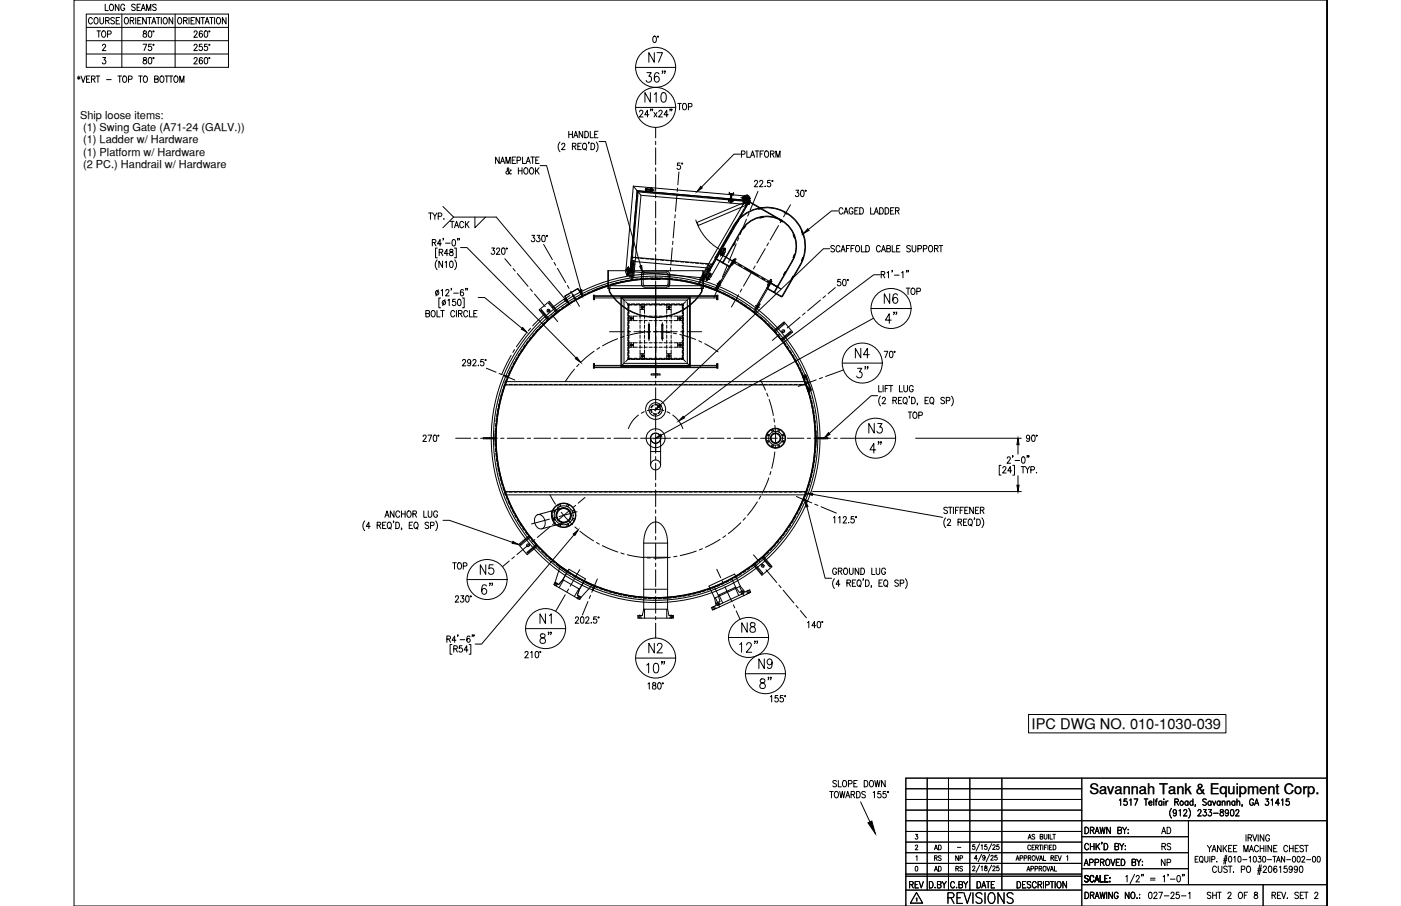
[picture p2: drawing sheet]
<svg xmlns="http://www.w3.org/2000/svg" width="432mm" height="279mm" viewBox="0 0 432 279" stroke-linecap="round" stroke-linejoin="round" font-family="sans-serif">
<defs><g id="words">
<g font-size="7.1">
<text x="198.3" y="26.5">36&quot;</text>
<text x="277.6" y="100.9" transform="rotate(-90 277.6 100.9)">4&quot;</text>
<text x="268.8" y="117.8" transform="rotate(-90 268.8 117.8)">3&quot;</text>
<text x="147.5" y="184.5">6&quot;</text>
<text x="165.5" y="199.7">8&quot;</text>
<text x="233.2" y="213.4">8&quot;</text>
</g>
<g font-size="6.6">
<text x="197.9" y="32.8">N10</text>
<text x="271.6" y="94.9">N6</text>
<text x="272.7" y="141.1" transform="rotate(-90 272.7 141.1)">4&quot;</text>
<text x="147.1" y="178.5">N5</text>
<text x="232.8" y="207.4">N9</text>
<text x="291.4" y="279.8">REVISIONS</text>
</g>
<g font-size="6.2">
<text x="199" y="20.5">N7</text>
<text x="262.8" y="111.5">N4</text>
<text x="267.1" y="134.8">N3</text>
<text x="165.5" y="193.3">N1</text>
<text x="227.9" y="196.1">N8</text>
<text x="199" y="202.5">N2</text>
</g>
<g font-size="5.3">
<text x="28.9" y="12.7">TOP</text>
<text x="137.9" y="71.6">TACK</text>
<text x="278.3" y="92.1">TOP</text>
<text x="138.6" y="176.7">TOP</text>
<text x="279.4" y="275.2">REV</text>
</g>
<g font-size="4.9">
<text x="26.5" y="8.5">COURSE</text>
<text x="208.1" y="34.9">TOP</text>
<text x="131.2" y="68.8">TYP.</text>
<text x="279" y="130.2">TOP</text>
<text x="255.8" y="243.8">SLOPE DOWN</text>
<text x="357" y="258.2">AD</text>
<text x="357.4" y="263.2">RS</text>
<text x="357" y="268.1">NP</text>
</g>
<g font-size="4.5">
<text x="318" y="224.8">IPC DWG NO. 010-1030-039</text>
<text x="335.7" y="244.9">Savannah Tank &amp; Equipment Corp.</text>
</g>
<g font-size="4.4">
<text x="287.2" y="263.2">AD</text>
<text x="287.2" y="269.9">AD</text>
<text x="287.2" y="266.7">RS</text>
<text x="293.5" y="266.7">NP</text>
<text x="293.9" y="269.9">RS</text>
</g>
<g font-size="3.4">
<text x="24.7" y="36.7">Ship loose items:</text>
<text x="25.6" y="40.4">(1) Swing Gate (A71-24 (GALV.))</text>
<text x="25.6" y="44.2">(1) Ladder w/ Hardware</text>
<text x="25.6" y="48">(1) Platform w/ Hardware</text>
<text x="25.6" y="51.8">(2 PC.) Handrail w/ Hardware</text>
</g>
<text font-size="2.6" x="294.2" y="262.5">-</text>
</g></defs>
<!-- layer: 0 -->
<g fill="none" stroke="#000" stroke-width=".31">
<path d="M409 0v279.4v-279.4h-386.2v279.4h386.2M285.8 240v34.5M292.3 240v34.5M298.9 240v34.5M308.8 240v34.5M333.4 240v39.4M409 240h-129.8v39.4M279.2 243.2h54.2M279.2 246.5h54.2M279.2 249.8h54.2M279.2 256.4h54.2M279.2 259.7h54.2"/>
<path d="M279.2 253.1h129.8M333.4 258h32.9M366.3 253.1v19.7M279.2 266.3h54.2M279.2 263h87.1M279.2 270.2h54.2M279.2 269.6h54.2M279.2 274.5h54.2M333.4 272.8h75.6M333.4 267.9h32.9M389.3 272.8v6.6"/>
</g>
<!-- layer: DIM -->
<g fill="none" stroke="#000" stroke-width=".31">
<path d="M26.6 4.3h43.8v16.5h-43.8zM26.6 12.6h43.8M26.6 8.4h43.8M26.6 16.7h43.8M31.6 14.1l.3-.5h.3l.4 .4-1.1 1.6h1.1M31.7 17.7h.9l-.5 .8a.6 .6 0 0 1 .5 .9 .6 .6 0 0 1-1.1-.1M32.4 1.3v2h1M34 1.4l.2-.1a1 1 0 0 1 .8 1 1 1 0 0 1-.8 1 1.24 1.24 0 0 1-.2-1.9zM36.7 1.3v2l-1.2-2v2M37.5 4.3v16.5M38.4 1.8a.62 .62 0 0 0-.7-.5 .62 .62 0 0 0-.5 .8v.4a.62 .62 0 0 0 .6 .8 .62 .62 0 0 0 .6-.8h-.4M40.1 6.4l1-.2v-.7l-1-.1v2"/>
<path d="M40.7 6.4l.6 1M41.7 1.6l-.4-.3-.6 .1-.1 .5 .9 .5 .2 .6-.4 .3-.7-.3M41.8 5.4v2M42.2 2.2h.7M42.5 6.4h.6M43.3 1.3h-1.1v2h1.1M43.5 5.4h-1v2h1M43.5 3.3l.7-2 .6 2M43.8 2.6h.8M44.1 13.6h1.1l-.8 2M44.3 9.6v.6a.72 .72 0 0 1 .8 .4 .72 .72 0 0 1-.3 .9 .64 .64 0 0 1-.8-.7 .64 .64 0 0 1 .9-.5l.2-.3-.1-.4zM44.3 17.8v.6a.72 .72 0 0 1 .8 .4 .72 .72 0 0 1-.3 .9 .64 .64 0 0 1-.8-.7 .64 .64 0 0 1 .9-.5l.2-.3-.1-.4z"/>
<path d="M45.1 5.4v2l-1.1-2v2M45.2 3.3v-2l.6 2 .7-2v2M45.5 5.4h1.1M45.9 9.6l.4-.1a1.15 1.15 0 0 1-.1 2l-.4-.4-.1-.5zM45.9 17.8l.4-.1a1.15 1.15 0 0 1-.1 2l-.4-.4-.1-.4zM46 5.4v2M46.7 13.6h-.9v.9a.61 .61 0 0 1 .9 0 .61 .61 0 0 1-.1 .9 .61 .61 0 0 1-.9-.2M46.8 7.4l.6-2 .6 2M47 6.7h.8M48.2 1.6l-.4-.3-.8 .3 .2 .5 1 .6v.3l-.4 .3-.8-.3M48.2 5.4h1.1M48.8 5.4v2"/>
<path d="M49.7 5.4v2M50.6 5.5l.2-.1a1.01 1.01 0 0 1 .8 1 1.01 1.01 0 0 1-.8 1 1.27 1.27 0 0 1-.2-1.9zM53.2 5.4v2l-1.1-2v2M54 4.3v16.5M55.1 5.5l.1-.1a1.02 1.02 0 0 1 .8 1 1.02 1.02 0 0 1-.8 1 1.27 1.27 0 0 1-.1-1.9zM56.6 6.4l.9-.2 .1-.6-1-.2v2M57.1 6.4l.6 1M58.3 5.4v2M58.9 6.4h.6M59.8 10l.3-.5h.4l.3 .4-1.1 1.6h1.2M59.8 14.1l.3-.5h.4l.3 .4-1.1 1.6h1.2M59.8 18.2l.3-.5h.4l.3 .4-1.1 1.6h1.2"/>
<path d="M59.9 5.4h-1v2h1M61.5 5.4v2l-1.1-2v2M61.9 5.4h1.1M62.3 13.6h-.8l-.1 .9a.61 .61 0 0 1 .9 0 .61 .61 0 0 1-.1 .9 .61 .61 0 0 1-.9-.2M62.4 9.8l-.5-.3a1.13 1.13 0 0 0 .1 2 .58 .58 0 0 0 .4-.8 .58 .58 0 0 0-.9-.2l-.1 .3M62.4 18l-.5-.3a1.13 1.13 0 0 0 .1 2 .59 .59 0 0 0 .4-.7 .59 .59 0 0 0-.8-.4l-.2 .5M62.5 5.4v2M63.2 9.6l.4-.1a1.15 1.15 0 0 1-.2 2 1.43 1.43 0 0 1-.2-1.9zM63.2 17.8l.4-.1a1.15 1.15 0 0 1-.2 2l-.4-.4-.1-.4zM63.2 7.4l.6-2 .7 2M63.4 6.7h.8M63.9 13.6h-.8l-.1 .9a.61 .61 0 0 1 .9 0 .61 .61 0 0 1-.1 .9 .61 .61 0 0 1-.9-.2"/>
<path d="M64.6 5.4h1.1M65.2 5.4v2M66.1 5.4v2M67 5.5l.2-.1a1.01 1.01 0 0 1 .8 1 1.01 1.01 0 0 1-.8 1 1.29 1.29 0 0 1-.2-1.9zM69.7 5.4v2l-1.2-2v2M201.4 11.2l.3-.1a1.09 1.09 0 0 1 .6 1 1.09 1.09 0 0 1-.6 1l-.4-.4-.1-.4zM23.9 23.7l.8 .6M24.3 23.4v1.2M24.7 23.7l-.8 .6M25 23.4l.6 2 .7-2M26.7 24.4h.6M27.7 23.4h-1v2h1"/>
<path d="M28.2 24.4l.9-.1 .1-.7-1-.2v2M28.7 24.4l.6 1M29.6 23.4h1.2M30.2 23.4v2M32.8 24.6h1.5M36.3 23.4h1.2M36.9 23.4v2M38.1 23.5l.1-.1a1 1 0 0 1 .9 1 1 1 0 0 1-.9 1 1.26 1.26 0 0 1-.1-1.9zM39.6 24.5l1-.1v-.9l-1-.1v2M42.7 23.4h1.1M43.3 23.4v2M44.5 23.5l.1-.1a1 1 0 0 1 .9 1 1 1 0 0 1-.9 1 1.24 1.24 0 0 1-.1-1.9z"/>
<path d="M47.7 24.4l.9-.1v-.8l-.9-.1v2l1-.2 .1-.5-.4-.3M49.6 23.5l.1-.1a1 1 0 0 1 .9 1 1 1 0 0 1-.9 1 1.26 1.26 0 0 1-.1-1.9zM50.9 23.4h1.1M51.4 23.4v2M52.1 23.4h1.2M52.7 23.4v2M53.9 23.5l.2-.1a1 1 0 0 1 .8 1 1 1 0 0 1-.8 1 1.24 1.24 0 0 1-.2-1.9zM55.4 25.4v-2l.6 2 .7-2v2M195.9 20.8h12.3M195.9 33.1h12.3M197.1 34.5l.4-.5h.3l.3 .4-.2 .7-.9 1h1.2M200 35.4h-1.3l.9-1.4v2.1"/>
<path d="M201.6 34.7l.9 1.4M202.5 34.7l-.9 1.4M203.1 34.5l.3-.5h.4l.3 .4-.3 .7-.8 1h1.2M205.9 35.4h-1.2l.8-1.4v2.1M153.9 48.4v2l-1.2-2v2M154.3 50.4l.6-2 .6 2M154.5 49.8h.8M155.9 50.4v-2l.7 2 .6-2v2M157.5 52.6l-.1-.2a1.02 1.02 0 0 1-1.4 1.1v-.6l.8-.7-.2-.5-.3 .3 .3 .7 .5 .9 .4 .1v-.2M157.9 49.4h.6M158.9 48.4h-1v2h1M159.4 49.5l.9-.1v-.9l-.9-.1v2"/>
<path d="M159.8 51.7v2M159.8 52.7h1.1M160.9 51.7v2M161.1 48.4v2h.9M161.8 51.8l.1-.1a1 1 0 0 1 .9 1 1 1 0 0 1-.9 1 1.24 1.24 0 0 1-.1-1.9zM162.2 50.4l.6-2 .6 2M162.4 49.8h.8M163.5 51.8l.2-.1a1 1 0 0 1 .8 1 1 1 0 0 1-.8 1 1.24 1.24 0 0 1-.2-1.9zM163.6 48.4h1.1M164.2 48.4v2M165 51.7v2M165.1 49.4h.7"/>
<path d="M165.4 52.6l.8 1.1M166.2 48.4h-1.1v2h1.1M166.2 51.7l-1.2 1.3M166.5 51.1h2l10.5 38.3M172.6 43.8a2.24 2.24 0 0 0 0 3M173.1 44.6l.4-.4 .4 .1 .2 .2-.2 .7-.8 .9h1.1M175.3 40.5v2M175.3 41.4h1.1M176.4 45.1l1-.1 .1-.7-1.1-.1v1.9M176.4 40.5v2M176.8 42.5l.7-2 .6 2M177 45.1l.5 1"/>
<path d="M177.1 41.8h.8M178.1 45.1h.6M179.1 44.2h-1v1.9h1M179.6 40.5v2l-1.1-2v2M179.9 44.3l.1-.1a1 1 0 0 1 .8 1 1 1 0 0 1-.8 .9 1.29 1.29 0 0 1-.1-1.8zM180.3 40.5a1 1 0 0 1 1.1 1 1 1 0 0 1-1.1 1zM180.3 45.8l.4 .5M181.5 43.9h-.1h.1l-.1 .4M181.9 40.5v2h1M182.2 44.2a1 1 0 0 1 1.1 1 1 1 0 0 1-1.1 .9zM183.3 41.4h.6M183.8 43.8a2.3 2.3 0 0 1 0 3"/>
<path d="M184.3 40.5h-1v2h1M184.7 43.6h1.9l10.9 38.4M209.6 50.3h-.8l-.1 .8a.62 .62 0 0 1 .9 0 .62 .62 0 0 1-.1 .9 .62 .62 0 0 1-.8-.1M228.2 47.5h-2l-10 10.2M228.5 47.6l1-.1v-.8l-1-.2v2M230.2 46.5v2h1M231.3 48.5l.6-2 .7 2M231.6 47.9h.7M232.5 56.1l.4-.5h.3l.3 .4-1 1.6h1.1M232.7 46.5h1.2M233.3 46.5v2M234.1 56.1l.2-.4 .5-.1 .3 .6-1 1.4h1.1"/>
<path d="M234.3 47.5h.6M235.3 46.5h-1v2M235.8 46.8l.3-.3a1 1 0 0 1 .8 1 1 1 0 0 1-.8 1l-.5-.7zM235.8 57.4v.2zM237.4 55.6h-.8l-.1 .9a.62 .62 0 0 1 .9 0 .62 .62 0 0 1-.1 .9 .62 .62 0 0 1-.8-.2M237.5 47.5l.9-.1 .1-.7-1-.2v2M238 47.5l.6 1M239.1 48.5v-2l.7 2 .6-2v2M245.3 58.7h.9l-.5 .7a.6 .6 0 0 1 .5 .9 .6 .6 0 0 1-1.1 0M247 58.8l.2-.1a1.07 1.07 0 0 1 .6 .9 1.07 1.07 0 0 1-.6 1 1.38 1.38 0 0 1-.2-1.8zM133.2 74.8l1-.1 .1-.6-1.1-.2v1.9M133.8 74.8l.6 1"/>
<path d="M134.8 76.5h-.6v3h.6M135.4 77.8l.9-.1 .1-.6-1-.2v1.9M135.9 77.8l.6 1M136 75.2h-1.2l.8-1.3v1.9M136.5 70.2l3.3-3.2h13.2l21.1 25.2M136.7 73.6h-.2h.2l-.2 .5M137.3 75h1.4M138.2 78.2h-1.3l.9-1.3v1.9M138.7 77v.5a.72 .72 0 0 1 .9 .4 .72 .72 0 0 1-.3 .9 .64 .64 0 0 1-.8-.6 .64 .64 0 0 1 .8-.6l.3-.3-.1-.3zM139.6 74h.6l.1 .3v1.2l-.3 .3-.6-.3-.1-.8zM140.1 76.5h.5v3h-.5M141.1 73.6l-.1 .5"/>
<path d="M141.6 73.6h-.1h.1l-.1 .5M141.9 76.3h2l33.7 34.1M146.4 67v3.2l3.2-3.2M151.5 76.5h.9l-.5 .7a.6 .6 0 0 1 .5 1 .6 .6 0 0 1-1-.1M153.1 76.9l.3-.4h.3l.3 .3-1 1.6h1.1M154.8 76.6l.4-.1a1.14 1.14 0 0 1-.2 1.9l-.2-.1-.2-.7zM163.9 72.6h.9l-.5 .7a.6 .6 0 0 1 .5 1 .6 .6 0 0 1-1.1-.1M165.5 72.6h.9l-.5 .7a.6 .6 0 0 1 .5 1 .6 .6 0 0 1-1-.1M167.2 72.7l.4-.1a1.14 1.14 0 0 1-.2 1.9l-.2-.1-.3-.7zM255.8 76.7h-2l-50.3 48.2M257.2 76l-.4-.3-.7 .3 .1 .5 .8 .3v.8l-.5 .1-.4-.3M258.3 65h-2l-7.1 5.8"/>
<path d="M258.9 76.2a.61 .61 0 0 0-.8-.5 .61 .61 0 0 0-.4 .8v.4a.61 .61 0 0 0 .4 .8 .61 .61 0 0 0 .8-.5M259.2 77.7l.6-2 .7 2M259.4 77h.8M259.8 64.5a.62 .62 0 0 0-.7-.4 .62 .62 0 0 0-.5 .7v.5a.62 .62 0 0 0 .5 .7 .62 .62 0 0 0 .7-.4M260.1 66l.7-1.9 .6 1.9M260.4 65.4h.8M260.9 76.6h.6M261.9 75.7h-1v2M262.3 76.6h.7M262.9 64.5a.62 .62 0 0 0-.7-.4 .62 .62 0 0 0-.5 .7v.5a.62 .62 0 0 0 .6 .7 .62 .62 0 0 0 .6-.7h-.4M263.3 75.7h-1v2M263.5 65h.6"/>
<path d="M264 75.8l.1-.1a1 1 0 0 1 .9 1 1 1 0 0 1-.9 1 1.28 1.28 0 0 1-.1-1.9zM264.5 64.1h-1v1.9h1M265 64.1a1 1 0 0 1 1.1 .9 1 1 0 0 1-1.1 1zM265.5 75.7v2h1M266.8 75.7a1 1 0 0 1 1.2 1 1 1 0 0 1-1.2 1zM268.3 64.1v1.9h1M269.5 66l.6-1.9 .6 1.9M269.7 65.4h.8M271.1 64.1a1 1 0 0 1 1.2 .9 1 1 0 0 1-1.2 1zM271.3 76.2a.62 .62 0 0 0-.7-.5 .62 .62 0 0 0-.5 .8v.4a.62 .62 0 0 0 .5 .8 .62 .62 0 0 0 .7-.5M271.7 77.7l.6-2 .6 2M271.9 77h.8"/>
<path d="M272.8 64.1a1 1 0 0 1 1.1 .9 1 1 0 0 1-1.1 1zM273.3 76.6h1l.1-.7-1.1-.2v2l1.1-.2v-.5l-.4-.4M274.5 65h.6M275 75.7v2h.9M275.5 64.1h-1v1.9h1M276 65l1-.1v-.8h-1v1.9M276.4 76.6h.6M276.6 65l.5 1M277.4 75.7h-1v2h1M280.6 76l-.4-.3-.7 .3 .1 .5 .8 .3v.8l-.5 .1-.4-.3M281.1 75.7v1.4l.5 .6 .6-.3 .1-1.7M282.9 76.8l1-.2v-.8l-1-.1v2"/>
<path d="M284.6 76.8l.9-.2v-.8l-.9-.1v2M286.5 75.8l.2-.1a1 1 0 0 1 .8 1 1 1 0 0 1-.8 1 1.26 1.26 0 0 1-.2-1.9zM288 76.6h1l.1-.7-1.1-.2v2M288.6 76.6l.5 1.1M289.5 75.7h1.1M290 75.7v2M131.3 96.7l.9-.1 .1-.7-1-.1v1.9l1-.2 .1-.4-.4-.4M133.2 95.8h.1a1 1 0 0 1 .9 .9 1 1 0 0 1-.9 1 1.28 1.28 0 0 1-.1-1.9zM134.7 95.8v1.9h1M134.7 80.2a2.24 2.24 0 0 0 0 3M135.1 89.4l-.7 1.8M135.8 91.9h-.5v3h.5"/>
<path d="M135.8 95.8h1.1M136 89.7l.4-.4v1.9M136.4 95.8v1.9M136.4 80.5v2l-1.1-2v2M137.2 92.4l-.8 1.9M137.2 80.9l.4-.4v2M137.4 89.7l.2-.3 .4-.1 .4 .6-1.1 1.3h1.2M138 92.7l.5-.4v2M138.8 80.6h.6l.2 .3v1.2l-.4 .4-.6-.4zM139.2 89h-.2h.2l-.2 .5M139.8 90.4h1.4M140.1 96.2a.62 .62 0 0 0-.7-.4 .62 .62 0 0 0-.5 .7v.5a.62 .62 0 0 0 .5 .7 .62 .62 0 0 0 .7-.4"/>
<path d="M140.1 80.2a2.3 2.3 0 0 1 0 3M140.4 92.3h-.8l-.1 .8a.61 .61 0 0 1 .9 .1 .61 .61 0 0 1-.1 .9 .61 .61 0 0 1-.9-.2M140.7 95.8v1.9M141.2 92.4h.7l.1 .3v1.2l-.4 .4-.5-.4-.1-.8zM141.3 96.7l1-.1v-.8h-1v1.9M141.9 96.7l.5 1M142.5 91.9h.6v3h-.6M142.8 89.6l-.5-.3a1.14 1.14 0 0 0 .1 1.9 .59 .59 0 0 0 .5-.7 .59 .59 0 0 0-.8-.4l-.2 .5M143.6 89h-.1h.1l-.1 .5M144.1 89l-.1 .5M144.1 96.2a.61 .61 0 0 0-.7-.4 .61 .61 0 0 0-.5 .7v.5a.61 .61 0 0 0 .5 .7 .61 .61 0 0 0 .7-.4M144.7 95.8v1.9h.9"/>
<path d="M146 96.7h.7M147.1 95.8h-1.1v1.9h1.1M147.4 91.8h2l11.5 9.5M259 86.2h-.8v.8a.62 .62 0 0 1 .9 0 .62 .62 0 0 1-.1 .9 .62 .62 0 0 1-.9-.1M259.9 86.3l.3-.1a1.07 1.07 0 0 1 .6 1 1.07 1.07 0 0 1-.6 .9 1.34 1.34 0 0 1-.3-1.8zM268.5 95.1h12.3M269.2 98.1l-65.4 36.1M271.3 84.7h-2l-58.5 43.9M271.6 84.7l1-.1v-.8l-1-.1v2M272.2 84.7l.5 1M273.4 84.1l.4-.4v2M275 83.5h-.1h.1l-.1 .4"/>
<path d="M275.7 84.9h1.4M277.9 84.1l.4-.4v2M279.5 83.5h-.2h.2l-.2 .4M280 83.5l-.2 .4M142.6 111.3l.1-.3 .5-.2 .3 .6-1 1.4h1.1M145.1 111.5a.53 .53 0 0 1-.6 .6 .53 .53 0 0 1-.4-.7l.4-.6a1.08 1.08 0 0 1 .6 1.1 1.08 1.08 0 0 1-.6 .9l-.4-.3M145.8 111.3l.1-.3 .5-.2 .3 .6-1 1.4h1.1M147.4 112.6v.2zM149 110.8h-.8l-.1 .9a.62 .62 0 0 1 .9 0 .62 .62 0 0 1-.1 .9 .62 .62 0 0 1-.8-.1M259.6 112h12.3M270.8 118.9v1.9h1M272.2 118.9v1.9"/>
<path d="M272.5 108.3h1.1l-.8 2M272.8 119.8h.7M273.9 118.9h-1.1v1.9M274 118.9h1.1M274.3 108.4l.3-.1a1.07 1.07 0 0 1 .6 1 1.07 1.07 0 0 1-.6 1l-.3-.1-.2-.7zM274.6 118.9v1.9M277.2 118.9v1.9h1M278.6 118.9v1.4l.4 .5 .6-.2 .1-1.7M281.5 119.3a.62 .62 0 0 0-.8-.4 .62 .62 0 0 0-.5 .7v.5a.62 .62 0 0 0 .6 .8 .62 .62 0 0 0 .7-.8h-.4M130.4 134.6l.3-.4 .5 .1 .2 .3-1.1 1.5h1.1M131.9 134.2h1.1l-.8 1.9M133.8 134.3h.6l.2 .3v1.2l-.4 .3-.6-.3z"/>
<path d="M263.7 135.1h12.3M270.5 122h-2l-12.9 11.7M271.4 122.2a2.3 2.3 0 0 0 0 3M271.9 123l.4-.5h.3l.3 .4-.2 .7-.8 .9h1.1M275.2 123.5l1-.1v-.8l-1-.1v2M275.8 123.5l.5 1M276.9 123.5h.6M277.9 122.5h-1v2h1M278.7 122.6l.1-.1a1 1 0 0 1 .8 1 1 1 0 0 1-.8 1 1.22 1.22 0 0 1-.1-1.9zM279 124.1l.5 .6M280.3 122.3h-.1h.1l-.1 .4M281 122.5a1 1 0 0 1 1.1 1 1 1 0 0 1-1.1 1z"/>
<path d="M282.2 135.1h32.6M282.8 124.4h-.2h.2l-.2 .5M285.1 123.5h.7M286.2 122.5h-1.1v2h1.1M286.9 122.6l.1-.1a1 1 0 0 1 .8 1 1 1 0 0 1-.8 1 1.24 1.24 0 0 1-.1-1.9zM287.3 124.1l.4 .6M291.1 122.8l-.4-.3-.7 .3 .2 .5 .8 .5 .1 .4-.4 .3-.7-.3M291.7 123.6l.9-.1v-.9l-.9-.1v2M293.3 122.2a2.3 2.3 0 0 1 0 3M313.8 137.1v2.9M317.4 134.8a.53 .53 0 0 1-.8 .4 .53 .53 0 0 1-.1-.8 .53 .53 0 0 1 .8 .1l.1 .3a.94 .94 0 0 1-.7 1.3l-.3-.2M318.2 134.3l.2-.1a1.07 1.07 0 0 1 .7 1 1.07 1.07 0 0 1-.7 .9h-.2l-.3-.8z"/>
<path d="M118.6 159.5l.7-1.9 .6 1.9M118.9 158.9h.8M121.4 157.6v1.9l-1.1-1.9v1.9M123.2 158a.62 .62 0 0 0-.7-.4 .62 .62 0 0 0-.5 .7v.5a.62 .62 0 0 0 .5 .7 .62 .62 0 0 0 .7-.4M123.7 157.6v1.9M123.7 158.5h1.2M124.9 157.6v1.9M125.8 157.6h.1a1 1 0 0 1 .8 .9 1 1 0 0 1-.8 1 1.24 1.24 0 0 1-.1-1.9zM127.3 158.5l.9-.1 .1-.6-1-.2v1.9M127.8 158.5l.6 1M130.6 157.6v1.9h1M132 157.6v1.7l.4 .2 .6-.2 .1-1.7"/>
<path d="M134.8 158a.61 .61 0 0 0-.7-.4 .61 .61 0 0 0-.5 .7v.5a.61 .61 0 0 0 .6 .7 .61 .61 0 0 0 .6-.7h-.3M248.7 156.3l5.6 22h2M250.4 152.4l40.2 7.2M250.5 151.6h64.3M256.9 159.7l.4-.4v2M258.5 159.7l.4-.4v2M259.9 159.8l.3-.5h.3l.4 .4-.3 .6-.8 1h1.1M263.2 159.3h-.8l-.1 .8a.62 .62 0 0 1 .9 .1 .62 .62 0 0 1-.1 .9 .62 .62 0 0 1-.9-.2M291.4 159.7a2.3 2.3 0 0 0 0 3M292 156.7l-.4-.3-.7 .3 .1 .4 1 .7v.3l-.4 .3-.7-.3M292.3 156.4h1.2M292.9 156.4v2"/>
<path d="M293.9 156.4v2M294.5 157.4h.6M295.5 156.4h-1v2M295.9 157.4h.7M297 156.4h-1.1v2M297.3 157.4h.7M298.4 156.4h-1.1v2h1.1M300 156.4v2l-1.1-2v2M300.4 159.8h-.2h.2l-.2 .5M300.6 157.4h.7M301.7 156.4h-1.1v2h1.1M302.2 157.4l.9-.1 .1-.7-1-.2v2"/>
<path d="M302.6 159.7a2.24 2.24 0 0 1 0 3M302.7 157.4l.6 1M308.5 143.5h-.5v3h.5M309.1 144.4l.3-.5 .5 .1 .1 .3-1 1.6h1.1M310.5 141.4l.1-.4 .5-.1 .3 .6-1 1.4h1.1M311.8 145.2h-1.2l.8-1.3v2M312.1 143.5h.6v3h-.6M312.2 140.6l-.2 .5M312.8 142h1.5M313.8 146.7v2.9M314.7 143.9h1.2M315.1 141l.2-.1a1.07 1.07 0 0 1 .7 1 1.07 1.07 0 0 1-.7 1l-.2-.1-.3-.8z"/>
<path d="M315.3 143.9v2M316 143.9l.7 .9v1.1M316.7 140.6h-.2h.2l-.2 .5M317.1 140.6l-.1 .5M317.3 143.9l-.6 .9M317.7 144.9l1-.1 .1-.3-.1-.5-1-.1v2M319.5 145.7v.2zM112.4 160.7a2.24 2.24 0 0 0 0 3M114.1 162.3h-1.2l.8-1.3v2M116.2 162l1-.1 .1-.7-1.1-.2v2M116.8 162l.6 1M117.9 162h.7"/>
<path d="M119 161h-1.1v2h1.1M119.5 161.3l.3-.3a1 1 0 0 1 .9 1 1 1 0 0 1-.9 1l-.4-.7zM120.1 162.6l.4 .6M121.3 160.8l-.1 .4M122 161a1 1 0 0 1 1.1 1 1 1 0 0 1-1.1 1zM123.8 162.9h-.1h.1l-.1 .5M126.1 162h.7M127.2 161h-1.1v2h1.1M127.9 161.1l.2-.1a1 1 0 0 1 .8 1 1 1 0 0 1-.8 1 1.24 1.24 0 0 1-.2-1.9zM128.3 162.6l.5 .6M132.1 161.3l-.4-.3-.7 .3 .2 .5 .8 .4v.7l-.6 .1-.4-.3M132.7 162.1l.9-.1 .1-.8-1-.2v2"/>
<path d="M134.3 160.7a2.3 2.3 0 0 1 0 3M136.5 160.5h2l19.5 6.8M144 178.7h12.3M176.9 164.9l-28.5 33.7h-1.9M257.2 178.5a2.3 2.3 0 0 0 0 3M257.8 175.7a.62 .62 0 0 0-.7-.5 .62 .62 0 0 0-.5 .7v.5a.62 .62 0 0 0 .6 .8 .62 .62 0 0 0 .6-.8h-.4M258.4 176.1l.9-.1 .1-.6-1-.2v2M258.9 176.1l.6 1.1M260.3 175.3l.2-.1a1 1 0 0 1 .8 1 1 1 0 0 1-.8 1 1.24 1.24 0 0 1-.2-1.9zM261 179.8l1-.1 .1-.7-1.1-.1v1.9M261.6 161.1v.2zM261.6 179.8l.5 1"/>
<path d="M261.8 175.2v1.4l.5 .6 .5-.3 .1-1.7M262.7 179.8h.6M263.7 178.9h-1v1.9h1M264.5 178.9h.1a1 1 0 0 1 .8 .9 1 1 0 0 1-.8 1 1.29 1.29 0 0 1-.1-1.9zM264.7 175.2v2l-1.1-2v2M265.3 175.2a1 1 0 0 1 1.2 1 1 1 0 0 1-1.2 1zM266.1 178.6h-.1h.1l-.1 .4M266.8 178.9a1 1 0 0 1 1.1 .9 1 1 0 0 1-1.1 1zM268.7 175.2v2h.9M270 175.2l.1 1.7 .4 .3 .6-.3v-1.7M270.9 179.8h.6M271.9 178.9h-1v1.9h1"/>
<path d="M272.7 178.9h.1a1 1 0 0 1 .9 .9 1 1 0 0 1-.9 1 1.27 1.27 0 0 1-.1-1.9zM272.9 175.7a.61 .61 0 0 0-.7-.5 .61 .61 0 0 0-.5 .7v.5a.61 .61 0 0 0 .6 .8 .61 .61 0 0 0 .6-.8h-.4M276.9 179.1l-.4-.2-.7 .2 .1 .5 1 .7v.2l-.4 .3-.7-.3M277.5 179.9l.9-.1v-.9h-.9v1.9M279.1 178.5a2.3 2.3 0 0 1 0 3M292 160.5l.3-.4h.4l.3 .3-.3 .7-.8 1h1.2M295.3 161l.9-.1v-.7l-.9-.1v2M295.8 161l.6 1.1M297 161h.6M298 160.1h-1v2h1M298.7 160.2l.2-.1a1 1 0 0 1 .8 1 1 1 0 0 1-.8 1 1.24 1.24 0 0 1-.2-1.9zM299.1 161.7l.5 .5"/>
<path d="M301 160.1a1 1 0 0 1 1.2 1 1 1 0 0 1-1.2 1zM137.7 197.1l1-.1v-.8l-1-.1v2M138.3 197.1l.6 1M139.3 198.8h-.6v3h.6M140.4 184.2l.3-.5 .5 .1 .1 .3-1 1.6h1.1M140.5 197.4h-1.2l.8-1.3v2M141.2 195.9l-.2 .4M141.8 197.3h1.5M142 183.7h.9l-.5 .8a.6 .6 0 0 1 .5 .9 .6 .6 0 0 1-1-.1M142.4 199.1h-.8l-.1 .9a.61 .61 0 0 1 .9 0 .61 .61 0 0 1-.1 .9 .61 .61 0 0 1-.8-.2M143.7 183.8h.7l.1 .3v1.2l-.4 .4-.5-.4zM144.6 198.8h.5v3h-.5"/>
<path d="M144.8 196.4l-.3-.3a1.11 1.11 0 0 0-.1 2 .55 .55 0 0 0 .6-.5 .55 .55 0 0 0-.5-.6 .55 .55 0 0 0-.6 .4M145.6 195.9h-.1h.1l-.1 .4M146.1 195.9l-.1 .4M162 193.9h12.3M177.4 190.7l.3-.5 .5 .1 .1 .3-.2 .7-.8 .9h1.1M179.1 190.3h.6l.2 .3v1.2l-.4 .4-.6-.4zM180.6 190.7l.3-.5 .4 .1 .2 .3-.2 .7-.8 .9h1.1M182.2 192v.2zM183.8 190.2h-.8l-.1 .9a.61 .61 0 0 1 .9 0 .61 .61 0 0 1-.1 .9 .61 .61 0 0 1-.8-.2M224.6 196.6h12.3M228 198.8l.6-.6v2.9M230.1 198.9l.5-.7 .8 .3a1.01 1.01 0 0 1-.2 1.2l-1.2 1.4h1.7"/>
<path d="M232.7 197.8h-.2h.2l-.2 .7M233.5 197.8h-.3h.3l-.3 .7M248.9 192l.4-.4v2M251.4 193h-1.2l.8-1.4v2M252.1 191.7l.2-.1a1.07 1.07 0 0 1 .7 1 1.07 1.07 0 0 1-.7 1 1.41 1.41 0 0 1-.2-1.9zM258.9 180.2h-1.2l.8-1.3v1.9M264.9 180.4l.4 .6M268.6 180.7h-.2h.2l-.2 .5M273.1 180.4l.5 .6M139.8 200.1l1-.1v-.8l-1-.1v2M140.4 200.1l.6 1M144.3 200.4h-1.3l.8-1.3v2"/>
<path d="M161.8 201.4l.3-.5h.4l.3 .4-.3 .6-.8 1h1.2M163.6 201.3l.4-.4v2M165.2 201l.2-.1a1.06 1.06 0 0 1 .7 1 1.06 1.06 0 0 1-.7 1l-.4-.4-.1-.5zM195.9 202.9h12.3M199.3 205.1l.6-.5v2.9M199.7 210.9l.4-.4v2M201.2 210.6v.6a.72 .72 0 0 1 .9 .4 .72 .72 0 0 1-.3 .9 .63 .63 0 0 1-.8-.6 .63 .63 0 0 1 .9-.6l.2-.3-.1-.4zM201.7 204.7l.6-.1a1.68 1.68 0 0 1 .6 2.3l-.2 .5-.6 .1a2.12 2.12 0 0 1-.4-2.8zM202.9 210.6l.3-.1a1.07 1.07 0 0 1 .6 1 1.07 1.07 0 0 1-.6 1l-.3-.1-.2-.7zM204.1 204.1h-.2h.2l-.2 .7M204.8 204.1h-.2h.2l-.2 .7M229.8 207.8h12.3"/>
<path d="M237.4 214.9l.4-.4v2M239.7 214.5h-.7l-.1 .8a.62 .62 0 0 1 .9 .1 .62 .62 0 0 1-.1 .9 .62 .62 0 0 1-.9-.2M241.3 214.5h-.8v.8a.61 .61 0 0 1 .8 .1 .61 .61 0 0 1 0 .9 .61 .61 0 0 1-.9-.2M317 220.3h60.8v5.7h-60.8zM256.3 244.1v1.9M257.5 244.2a.98 .98 0 0 1 1 .7 .98 .98 0 0 1-.6 1.1 1.06 1.06 0 0 1-.8-.7 1.06 1.06 0 0 1 .4-1.1zM258.8 244.1l.4 1.9 .4-1.9 .4 1.9 .4-1.9M260.6 246l.7-1.9 .6 1.9M262.3 245l1-.1v-.7l-1-.1v1.9M262.9 245l.5 1M264 244.1a.99 .99 0 0 1 1.1 1 .99 .99 0 0 1-1.1 .9zM265.2 247.3l2.9 6.2"/>
<path d="M266.7 244.3l-.4-.2-.7 .2 .2 .5 .8 .5 .1 .5-.4 .2-.7-.2M269.1 244.5l.4-.4v1.9M271.4 244.1h-.8v.8a.61 .61 0 0 1 .9 0 .61 .61 0 0 1-.1 .9 .61 .61 0 0 1-.9-.1M273 244.1h-.8l-.1 .8a.61 .61 0 0 1 .9 0 .61 .61 0 0 1-.1 .9 .61 .61 0 0 1-.8-.1"/>
<circle cx="47.3" cy="13.8" r=".17"/>
<circle cx="47.3" cy="9.7" r=".17"/>
<circle cx="47.3" cy="17.9" r=".17"/>
<circle cx="64.5" cy="17.9" r=".17"/>
<circle cx="64.5" cy="9.7" r=".17"/>
<circle cx="64.5" cy="13.8" r=".17"/>
<circle cx="202.8" cy="11.3" r=".17"/>
<circle cx="202.1" cy="33.1" r="6.2"/>
<circle cx="202.1" cy="20.8" r="6.2"/>
<circle cx="210.2" cy="50.4" r=".17"/>
<circle cx="238" cy="55.8" r=".17"/>
<circle cx="248.3" cy="58.8" r=".17"/>
<circle cx="156.1" cy="76.6" r=".17"/>
<circle cx="168.5" cy="72.8" r=".17"/>
<circle cx="134.7" cy="90.3" r=".61"/>
<circle cx="136.8" cy="93.3" r=".61"/>
<circle cx="261.3" cy="86.3" r=".17"/>
<circle cx="274.6" cy="95.1" r="6.2"/>
<circle cx="149.6" cy="111" r=".17"/>
<circle cx="265.8" cy="112" r="6.2"/>
<circle cx="275.7" cy="108.5" r=".17"/>
<circle cx="135.1" cy="134.3" r=".17"/>
<circle cx="269.9" cy="135.1" r="6.2"/>
<circle cx="319.5" cy="134.3" r=".17"/>
<circle cx="263.8" cy="159.5" r=".17"/>
<circle cx="150.1" cy="178.7" r="6.2"/>
<circle cx="145.1" cy="183.9" r=".17"/>
<circle cx="168.2" cy="193.9" r="6.2"/>
<circle cx="184.4" cy="190.4" r=".17"/>
<circle cx="230.7" cy="196.6" r="6.2"/>
<circle cx="253.4" cy="191.8" r=".17"/>
<circle cx="202.1" cy="202.9" r="6.2"/>
<circle cx="204.2" cy="210.7" r=".17"/>
<circle cx="235.9" cy="207.8" r="6.2"/>
<circle cx="242" cy="214.7" r=".17"/>
</g>
<!-- layer: 2X2X14 -->
<g fill="none" stroke="#000" stroke-width=".31">
<path d="M167.9 99.4l-.7 .7M169 98.3l-.7 .7M170.2 97.3l-.8 .7M171.4 96.4l-.8 .6M172.6 95.4l-.8 .6M173.9 94.5l-.9 .6M175.1 93.7l-.8 .5M176.4 92.8l-.8 .6M177.8 92.1l-.9 .5M179.1 91.3l-.9 .5M180.5 90.6l-.9 .5M181.9 90l-.9 .4"/>
<path d="M183.3 89.4l-.9 .4M184.7 88.8l-.9 .4M186.2 88.3l-1 .3M187.7 87.8l-1 .3M189.1 87.4l-.9 .3M190.6 87l-1 .3M192.1 86.7l-1 .2M193.7 86.4l-1.1 .2M195.2 86.2l-1.1 .1M196.7 86l-1 .1M198.2 85.8l-1 .1M199.7 85.7l-1 .1"/>
<path d="M201.3 85.7h-1M201.8 85.7h1M203.3 85.7h1.1M204.9 85.8h1M206.4 85.9l1 .1M207.9 86l1.1 .2M209.5 86.3l1 .1M211 86.5l1 .2M212.5 86.8l1 .2M214 87.1l1 .3M215.5 87.5l1 .3M217 88l.9 .3"/>
<path d="M218.4 88.5l1 .3M219.9 89l.9 .4M221.3 89.6l.9 .4M222.7 90.2l.9 .4M224.1 90.9l.9 .4M225.5 91.6l.9 .5M226.8 92.3l.9 .5M228.1 93.1l.9 .5M229.4 93.9l.9 .6M230.7 94.8l.8 .6M231.9 95.7l.8 .7M233.1 96.7l.8 .6"/>
<path d="M234.3 97.6l.8 .7M235.5 98.7l.7 .7M236.6 99.7l.7 .8M155.5 118.6l-.4 .9M156 117.1l-.4 1M156.6 115.7l-.4 .9M157.2 114.3l-.4 .9M157.9 112.9l-.5 .9M158.6 111.5l-.5 1M159.4 110.2l-.5 .9M160.1 108.9l-.5 .9M161 107.6l-.6 .9"/>
<path d="M161.9 106.3l-.6 .9M162.8 105.1l-.6 .8M163.7 103.9l-.6 .8M164.7 102.7l-.6 .8M165.8 101.6l-.7 .7M166.8 100.5l-.7 .7M237.7 100.8l.7 .8M238.7 101.9l.7 .8M239.8 103.1l.6 .8M240.7 104.3l.7 .8M241.7 105.5l.6 .8M242.6 106.7l.5 .9"/>
<path d="M243.4 108l.6 .9M244.3 109.3l.5 .9M245 110.6l.5 .9M245.8 112l.5 .9M246.5 113.4l.4 .9M247.1 114.8l.4 .9M247.8 116.2l.3 .9M248.3 117.6l.4 1M248.9 119l.3 1M152.6 135.2v1M152.6 136.7l.1 1M152.6 133.6v1.1"/>
<path d="M152.7 138.2l.1 1.1M152.7 132.1l-.1 1M152.8 130.6l-.1 1M152.8 139.8l.1 1M153 129l-.1 1M153.2 127.5l-.1 1M153.5 126l-.2 1M153.8 124.5l-.2 1M154.1 123l-.2 1M154.5 121.5l-.2 1M155 120l-.3 1M249.3 120.5l.3 1"/>
<path d="M249.7 122l.3 1M250.1 123.5l.3 1M250.5 125l.2 1M250.8 126.5l.2 1M251 128l.2 1M251.2 129.5l.1 1.1M251.4 131.1v1M251.4 138.7l-.1 1M251.5 132.6v1M251.5 137.2l-.1 1M251.5 134.1v1M251.5 135.7v1"/>
<path d="M153 141.3l.1 1M153.2 142.8l.2 1M153.5 144.3l.1 1.1M153.8 145.9l.2 1M154.1 147.4l.3 .9M154.5 148.8l.3 1M155 150.3l.3 1M155.5 151.8l.3 .9M156 153.2l.4 1M156.6 154.6l.4 1M157.2 156l.5 1M157.9 157.4l.5 .9"/>
<path d="M158.6 158.8l.5 .9M245.3 159.2l-.5 .9M246 157.8l-.4 1M246.7 156.5l-.4 .9M247.4 155.1l-.5 .9M247.9 153.6l-.3 1M248.5 152.2l-.3 1M249 150.8l-.3 .9M249.5 149.3l-.3 1M249.9 147.8l-.3 1M250.3 146.3l-.3 1M250.6 144.8l-.2 1"/>
<path d="M250.9 143.3l-.2 1M251.1 141.8l-.1 1M251.3 140.3l-.1 1M159.4 160.1l.5 .9M160.2 161.4l.5 .9M161 162.7l.6 .9M161.9 164l.6 .8M162.8 165.2l.6 .8M163.7 166.4l.7 .8M164.7 167.6l.7 .8M165.8 168.8l.7 .7M166.8 169.9l.8 .7"/>
<path d="M167.9 170.9l.8 .8M169.1 172l.7 .7M170.2 173l.8 .7M171.4 174l.8 .6M172.6 174.9l.9 .6M173.9 175.8l.8 .6M175.2 176.7l.8 .5M176.5 177.5l.9 .5M177.8 178.2l.9 .6M179.2 179l.9 .5M180.5 179.7l1 .4M223.2 179.9l-.9 .4"/>
<path d="M224.6 179.2l-1 .5M225.9 178.5l-.9 .5M227.3 177.7l-.9 .5M228.6 176.9l-.9 .6M229.9 176.1l-.9 .6M231.1 175.2l-.8 .6M232.3 174.3l-.8 .6M233.6 173.3l-.9 .6M234.7 172.3l-.7 .7M235.9 171.3l-.8 .7M237 170.2l-.8 .7M238 169.1l-.7 .7"/>
<path d="M239.1 168l-.7 .7M240.1 166.8l-.7 .8M241.1 165.6l-.7 .8M242 164.4l-.6 .8M242.9 163.1l-.6 .9M243.7 161.8l-.5 .9M244.5 160.5l-.5 .9M181.9 180.3l1 .4M183.3 180.9l1 .4M184.8 181.5l.9 .3M186.2 182l1 .3M187.7 182.5l1 .3"/>
<path d="M189.2 182.9l1 .3M190.6 183.3l1 .2M192.2 183.6l1 .2M193.7 183.9l1 .2M195.2 184.1l1 .2M196.7 184.3l1 .1M198.2 184.5h1.1M199.8 184.6h1M201.3 184.6h1.1M203.9 184.6h-1M205.4 184.5l-1 .1M206.9 184.4l-1 .1"/>
<path d="M208.5 184.2l-1 .1M210 184l-1 .1M211.5 183.7l-1 .2M213 183.4l-1 .2M214.5 183l-1 .3M216 182.6l-1 .3M217.5 182.2l-1 .3M218.9 181.7l-.9 .3M220.4 181.1l-1 .4M221.8 180.5l-1 .4"/>
<circle cx="202.1" cy="135.1" r="50.7"/>
</g>
<!-- layer: NAMEPLATE -->
<path d="M174.2 91.2l-.1 .3 1.4 2.2-1.3-2.2M174.2 91.2l3.7-2.1h.4h-.3l-3.7 2.2M174.2 91.3v.2M178.3 89.2l1.2 2.2-1.3-2.2" fill="none" stroke="#000" stroke-width=".31"/>
<!-- layer: CENTER -->
<g fill="none" stroke="#000" stroke-width=".31">
<path d="M202.1 39.3v3.2M198.8 58.4l2.9 .2M202.1 43.6v1M202.1 45.6v5.2M202.1 51.8v1M202.1 53.8v5.2M208.8 58l-.1 1M209.3 53l-.4 4M225.4 59.7l-.2 2.9M233.6 59l-2.4 5.8M155.6 79.8l1.9 2.2M167.6 75.4l2.6 4.7"/>
<path d="M202.1 60v1M202.1 62.1v5.1M202.1 68.2v1M202.1 70.3v5.1M202.1 76.4v1.1M202.1 78.5v5.1M207.2 76.4l-.4 5.2M207.4 74.4l-.1 1M207.9 68.2l-.4 5.2M208.1 66.2l-.1 1M208.6 60.1l-.4 5.1M222.7 78.7l4.1 2.4"/>
<path d="M223.5 76.5l-1.5 2.5M226.9 75.2l-2.4 5.8M227.7 73.3l-.4 1M228.3 61l2.9 .2M229.5 62.8h.3v.3M229.9 62.5l-.1 .3h.4M230.1 67.6l-2 4.7M230.3 60l-.2 2.2M230.8 65.7l-.4 1M235.8 76.7l-2.5 4.4M236.9 74.9l-.6 .9M239.9 69.6l-2.5 4.4"/>
<path d="M241 67.8l-.5 .9M243.6 63.1l-2.1 3.8M158.1 82.8l.7 .8M159.4 84.4l3.4 3.9M163.4 89.1l.7 .8M164.7 90.7l3.3 3.9M167.9 96.9l-3.7 3.6M168.7 95.4l.7 .8M169.4 95.5l-.8 .7M170 97l1.9 2.2M170.8 80.9l.5 .9M171.8 82.7l2.6 4.5"/>
<path d="M174.9 88.1l.5 .8M175.6 91.1l-5.4 3.8M175.9 89.8l2.7 4.7M193.7 82.1l-.3 2.9M194.3 83.7l1.2 .1M194.5 81.5l.8 .1M194.8 81.5l.9 .1M200 99.5v5.6M202.1 84.6v1.7M202.1 86.7v5.8M202.1 92.9v1.7M202.1 94.9v5.9"/>
<path d="M204.1 99.5v5.6M206.5 84.6l-.4 4M206.7 82.6l-.1 1M216.9 84.9l1 .5M218 82.9l1 .6M219 84.2l-1.4 2.5M221 88.9l.4 .2M221 87.3l1.2 .7M221.5 88.2l-1.5 3.6M222.3 86.3l-.4 .9M224.2 81.8l-1.5 3.5M227.6 90.9l-2.2 3.8"/>
<path d="M227.7 81.6l.9 .5M228.6 89.1l-.5 .9M229.4 82.6l4.5 2.6M231.7 83.8l-2.5 4.4M232.7 82l-.5 .9M232.9 94.2l1.1 .7M234.8 85.7l.9 .5M236.6 86.7l4 2.4M246.6 97.8l-4 3.3M248.1 96.5l-.7 .7M252.9 92.5l-4 3.3M254.4 91.2l-.8 .7"/>
<path d="M257.5 88.7l-2.3 1.9M149.9 113.6l3 1.2M153.8 115.2l1 .4M155.7 116l3 1.2M156 115.8l-.2 .5M157.5 109.6l-2.9 5.9M158.6 107.8l-.5 .9M162.2 102.8l-3 4.2M163.5 101.2l-.7 .8M177.1 113.8l-2.9 3.9M178.4 112.3l-.7 .8M183.1 108.3l-3.9 3.3"/>
<path d="M184.8 107.2l-.8 .5M187.9 102.3h4.4M190.3 104.5l-4.6 2.2M192.3 103.8l-1 .3M193.3 102.3h1.1M195.4 102.3h5.1M198.3 102.5l-5 1M200.3 102.3l-1 .1M201.4 102.3l5.1 .3M201.5 102.3h1.1M202.1 101.1v1.7M202.1 103.1v5.9"/>
<path d="M202.1 109.3v1.7M202.1 111.4v5.1M202.1 117.5v1.1M202.1 119.6v5.1M203.6 102.3h5.1M207.5 102.7l1 .2M209.5 103.1l4.9 1.6M209.8 102.3h1M211.8 102.3h4.5M215.4 105.1l.9 .4M217.2 106l4.1 2.5M234.5 117.3l1.4 3"/>
<path d="M240.3 103.1l-2.3 1.9M241.9 101.8l-.9 .6M248.6 116l-.9 .4M250 119.9l-.9 .3M251.5 117.2l-5.5 2M253.5 116.4l-1 .4M260 114.1l-5.6 2M140.4 135.1h4.7M146.1 135.1h1M148.1 135.1h5.2M150.4 135v.3M154.3 135.1h1"/>
<path d="M156.4 135.1h5.1M162.5 135.1h1.1M164.6 135.1h5.1M170.8 135.1h1M172.8 135.1h5.1M179 135.1h1M181 135.1h5.2M187.2 135.1h1M189.2 135.1h5.2M195.4 135.1h1M196.8 128l-2 2-1.1 2.2M197.4 135.1h9.3"/>
<path d="M198.6 127l-.9 .4M199.5 126.6a9.1 9.1 0 0 1 5.1 0M202.1 125.7v1.1M202.1 127.8v5.1M202.1 134v1M202.1 135.1v4.7M205.6 127l.9 .4M207.3 128l2 2 1.2 2.2M207.7 135.1h1M209.8 135.1h5.1M215.9 135.1h1.1M218 135.1h5.1"/>
<path d="M224.2 135.1h1M226.2 135.1h5.2M232.4 135.1h1M234.4 135.1h5.2M236.3 121.2l.4 1M237 123.2l1.4 4.9M238.5 129.1l.2 1.1M238.8 139.4l-.9 5M238.8 131.2l.2 5.1M239 137.3l-.1 1M240.6 135.1h1M242.7 135.1h5.1"/>
<path d="M248.8 135.1h1M250.9 135.1h5.1M253.8 135v.3M257 135.1h1M259.1 135.1h4.6M169.5 152.6l1.7 2.9M171.3 159.6l-1 .2M171.8 156.3l.6 .9M173 158l3.4 3.8M175.9 157.2l-4 3.3M177.4 155.9l-.8 .6M177.9 157.8l-5.6 1.5"/>
<path d="M180.3 153.4l-2.1 1.8M202.1 140.8v1M202.1 142.9v5.1M202.1 149v1.1M202.1 151.1v5.1M202.1 157.2v1.1M202.1 159.3v5.1M229.7 159.7l-.7 .7M233.4 154.7l-3 4.2M234.5 153l-.5 .9M237 147.4l-2.1 4.7M237.6 145.4l-.3 1"/>
<path d="M245.4 153.1l4.8 2M248.3 154.1l-.1 .4M251.1 155.5l1 .4M253 156.3l4.8 1.9M157 173l-2.1 1.8M158.5 171.7l-.7 .6M163.3 167.7l-4 3.3M164.8 166.4l-.8 .7M169.3 160.1l-5.5 1.5M169.5 162.5l-3.9 3.3M171.1 161.1l-.8 .7M171.7 179.8l-.6 .9"/>
<path d="M177.2 162.5l.8 .7M178.7 175.7l-3 5.1M178.8 163.8l4.1 3M183.8 167.3l.9 .5M184.1 178.5l-1.7 4.1M185.6 168.3l4.8 1.9M191.4 170.5l1 .3M193.4 171.1l5 .8M199.4 172l1 .1M202.1 165.5v1M202.1 167.5v5.2M202.1 173.7v1"/>
<path d="M202.1 175.7v5.2M206.6 171.9l-5.1 .2M208.6 171.5l-1 .2M214.6 169.9l-4.9 1.4M216.5 169.2l-1 .4M220.9 175.6l1.2 2.6M221.9 166.3l-4.5 2.5M222.6 179.1l.4 .9M223.6 165.2l-.8 .6M228.3 161.2l-3.8 3.4M232.2 171.1l1.9 2.3M234.8 174.1l.6 .8"/>
<path d="M236.1 175.7l3.3 3.9M174.2 183.4l-2.9 5.1M175.2 181.7l-.5 .8M178.6 183.8l-.5 .9M181.2 185.5l-1.7 4.1M182 183.6l-.4 1M182.7 181.3l.5 .1M197.2 189.6v1.2M202.1 181.9v1M202.1 183.9v5.2M202.1 190.1v1M202.1 192.2v4.6"/>
<path d="M206.9 189.6v1.2M219.8 187l.5 1M221.2 185.7l.4 .9M223.4 181l2.2 4.6M226 186.5l.5 1M226.9 188.4l1.2 2.6M228.5 182.2l.4 1M230.4 182l.4 1.1M240.1 180.4l.6 .8M241.4 182l3.3 3.9M245.3 186.7l.7 .8M246.7 188.3l1.8 2.2"/>
</g>
<!-- layer: SHELL -->
<g fill="none" stroke="#000" stroke-width=".31">
<path d="M193.7 95.5v1.1M193.7 97.1v1M193.7 98.6v1M193.8 95.7v1M193.8 97.2v1.1M193.8 98.8v1M194.8 93.9h-1.1v1.1M194.9 94.1h-1.1v1.1M195.3 93.9h1M195.4 94.1h1M196.9 93.9h1M196.9 94.1h1.1"/>
<path d="M198.4 93.9h1M198.5 94.1h1M199.9 93.9h1.1M200 94.1h1M201.5 93.9h1M201.5 94.1h1.1M203 93.9h1M203.1 94.1h1M204.6 93.9h1M204.6 94.1h1.1M206.1 93.9h1M206.2 94.1h1"/>
<path d="M207.6 93.9h1.1M207.7 94.1h1M209.2 93.9h1.1l.2 1.3M209.3 94.1h1v1M210.3 95.6v1M210.3 97.2v1M210.3 98.7v1M210.5 95.7v1M210.5 97.2v1.1M210.5 98.8v1M193.7 109.4v1.1h1.1M193.7 100.1v1.1"/>
<path d="M193.7 101.7v1M193.7 103.2v1.1M193.7 104.8v1M193.7 106.3v1M193.7 107.8v1.1M193.8 109.6v1.1h1.2M193.8 100.3v1M193.8 101.9v1M193.8 103.4v1M193.8 104.9v1.1M193.8 106.5v1M193.8 108v1.1"/>
<path d="M195.3 110.5h1M195.5 110.7h1M196.9 110.5h1M197 110.7h1.1M198.4 110.5h1M198.6 110.7h1M199.9 110.5h1.1M200.1 110.7h1M201.5 110.5h1M201.6 110.7h1.1M203 110.5h1M203.2 110.7h1"/>
<path d="M204.6 110.5h1M204.7 110.7h1.1M206.1 110.5h1M206.3 110.7h1M207.6 110.5h1.1M207.8 110.7h1M210.3 109.5v1h-1.1M210.3 100.2v1.1M210.3 101.8v1M210.3 103.3v1.1M210.3 104.9v1M210.3 106.4v1"/>
<path d="M210.3 107.9v1.1M210.5 109.6v1.1h-1.2M210.5 100.3v1M210.5 101.9v1M210.5 103.4v1M210.5 104.9v1.1M210.5 106.5v1M210.5 108v1.1"/>
<circle cx="202.1" cy="135.1" r="50"/>
<circle cx="202.1" cy="135.1" r="49.3"/>
<circle cx="202.1" cy="135.1" r="49.2"/>
<circle cx="202.1" cy="135.1" r="49.1"/>
<circle cx="202.1" cy="135.1" r="1.6"/>
<circle cx="239" cy="135.1" r="1.6"/>
<circle cx="173.7" cy="158.9" r="2.34"/>
</g>
<!-- layer: REPAD -->
<g fill="none" stroke="#000" stroke-width=".31">
<path d="M187.3 87.9l-3.8 1.6M192.3 92.5h19.5v19.6h-19.5zM216.8 87.9l3.9 1.6M152.8 133.1h-.2v1.7v2.4h.2M251.3 133.1h.2v1.7v2.4h-.2M172 174.4l2.8 2M172.1 174.3l-.1 .1M180 179.4l3.1 1.4M183.1 180.7v.1"/>
<circle cx="202.1" cy="126.2" r="3.1"/>
<circle cx="202.1" cy="135.1" r="2.91"/>
<circle cx="239" cy="135.1" r="2.91"/>
<circle cx="239" cy="135.1" r="1.53"/>
<circle cx="173.7" cy="158.9" r="3.6"/>
</g>
<!-- layer: 4 PIPE -->
<g fill="none" stroke="#000" stroke-width=".31">
<path d="M200.5 126.3l.4 1M200.7 126.3l.3 .8M201.3 124.9l-.7 .8M201.3 127.6l1.1 .2M201.4 125.1l-.6 .7M201.4 127.4l.9 .2M201.8 124.7l1 .2M201.8 124.9l1 .2M203.1 125.4l.4 .9M203.2 125.3l.4 1M203.4 126.7l-.6 .7M203.5 126.8l-.7 .8"/>
<circle cx="202.1" cy="135.1" r="1.53"/>
</g>
<!-- layer: 4-90LR -->
<g fill="none" stroke="#000" stroke-width=".31">
<path d="M200.5 135.1v8.3M200.5 139.3h3.1M203.6 135.1v8.3"/>
<circle cx="202.1" cy="143.4" r="1.53"/>
</g>
<!-- layer: 4T-150-RFWN -->
<g fill="none" stroke="#000" stroke-width=".31">
<circle cx="236.7" cy="134.2" r=".26"/>
<circle cx="236.7" cy="136.1" r=".26"/>
<circle cx="238.1" cy="132.8" r=".26"/>
<circle cx="238.1" cy="137.5" r=".26"/>
<circle cx="239" cy="135.1" r="3.1"/>
<circle cx="239" cy="135.1" r="2.13"/>
<circle cx="239" cy="135.1" r="1.39"/>
<circle cx="240" cy="137.5" r=".26"/>
<circle cx="240" cy="132.8" r=".26"/>
<circle cx="241.4" cy="136.1" r=".26"/>
<circle cx="241.4" cy="134.2" r=".26"/>
</g>
<!-- layer: 10-150-RFWN -->
<g fill="none" stroke="#000" stroke-width=".31">
<path d="M170.9 180.4h.1M178.5 184.8h-.1M196.9 189.8v.8M197.5 189.8v.8M198.4 187.9h7.4l.4 1.9h1.4v.8h-11v-.8h1.4zM198.6 187.9v2.7M205.5 187.9v2.7M206.6 189.8v.8M207.3 189.8v.8M221.3 186.6v.1M221.6 187.3h.1M229.2 183h.1"/>
<path d="M229.5 183.6h.1"/>
</g>
<!-- layer: 10 PIPE -->
<path d="M198.4 167.5a6.9 6.9 0 0 1 2.9-6.4 3.1 3.1 0 0 1 3.7 2.3l.5 1.9 .3 2.2M198.4 187.9v-6.2h7.4v6.2" fill="none" stroke="#000" stroke-width=".31"/>
<!-- layer: LADDER CLIP -->
<path d="M226 80l.3 .1-4.9 8.6-.3-.1zM221.4 87.9l.3 .2M221.7 87.4l.3 .2M233 94.6l.3 .1M233.3 94.1l.3 .2M237.6 86.6l.3 .2-5 8.6-.3-.2z" fill="none" stroke="#000" stroke-width=".31"/>
<!-- layer: TANK CLIP -->
<g fill="none" stroke="#000" stroke-width=".31">
<path d="M194.9 84.1h.3M194.9 83.5h.3M195.1 81.9h.3M195.1 81.3h.3M195.2 80.4h.3l-.5 6-.4-.1zM216.6 85l.3 .2M216.9 84.5l.3 .2M217.7 83.1l.3 .2M218 82.6l.3 .2M218.5 81.8l.3 .2-3.3 5.7-.3-.2zM221.1 87.7l.3 .2M221.4 87.3l.3 .1"/>
<path d="M221.8 86.6l.3 .2-1.5 2.7-.3-.2zM233.3 94.7l.3 .2M233.6 94.3l.3 .2M234 93.6l.3 .2-1.6 2.7-.3-.2z"/>
</g>
<!-- layer: CAGE -->
<g fill="none" stroke="#000" stroke-width=".31">
<path d="M220.6 79.5v.2M220.6 79.5l5.4-9.5a11.8 11.8 0 0 1 16.2-4.3 11.8 11.8 0 0 1 4.3 16.1l-5.6 9.6-4.3-2.4v-.3M220.6 79.7l4.3 2.4 1.3-2.1 .2 .1-1.2 2-.5 .1M224.1 73.4l.1 .1-.5 .9-.1-.1zM226.5 74.8l.1 .1-.5 .9-.1-.1zM227.6 67.9l.1 .1-.6 .8-.2-.1zM228.4 71.4a9.1 9.1 0 0 1 12.4-3.4 9.1 9.1 0 0 1 3.3 12.4l-5.4 9.5-.3 .1M228.4 71.4l-5.5 9.4 .1 .3M229.7 69.7l.1 .1-.6 .8-.2-.1zM230.2 61.9l10.6 6.2M230.3 61.8l10.6 6.1M233.7 64.4l1-.2 .1 .2-1 .1z"/>
<path d="M234.2 67.1l1-.2v.2l-1 .1zM240.4 67.8l.9 .5-.1 .2-.9-.6zM241.7 65.4l.9 .5-.1 .2-.8-.5zM244.5 72.4l.1-.1 .4 1h-.2zM244.8 78.4l.2 .1-.4 1-.1-.1zM247 71.4h.2l.3 .9-.1 .1zM247.4 79.4l.1 .1-.3 .9-.2-.1zM222.8 80.8l.1 .4M222.8 80.8l5.5-9.5a9.2 9.2 0 0 1 12.6-3.4 9.2 9.2 0 0 1 3.4 12.6l-5.5 9.5M224.7 82.3l-4.2-2.4-.1-.3 5.5-9.7a12 12 0 0 1 16.4-4.4 12 12 0 0 1 4.4 16.4l-5.5 9.5-.5 .1M236.4 88.6l.1 .5M236.6 89.1l4.1 2.4"/>
<path d="M237.3 87.2l2 1.2 .5-.1M237.3 87.1l2.1 1.2 .2-.1M237.6 86.6l.2 .1-1.2 2M238.8 90l-.5 .1M242 83.8h.2l-.5 .9-.2-.1zM244.4 85.1l.1 .1-.5 .9-.1-.1z"/>
</g>
<!-- layer: LADDER -->
<path d="M226.5 79.8l.3 .1-1 1.8-.3-.2zM225.9 80.9l.3 .2M226.2 80.4l.3 .2M226.2 80.5l11.1 6.4-.2 .4-11.1-6.4zM236.9 87.2l.3 .2M237.1 86.7l.3 .2M237.5 86.1l.3 .2-1 1.8-.3-.2z" fill="none" stroke="#000" stroke-width=".31"/>
<!-- layer: CHASE_CM-2 -->
<g fill="none" stroke="#000" stroke-width=".31">
<path d="M187.3 88.1h29.3M187.5 83.5v5.5M187.8 89.6v-.8l.2 1.5M187.8 89h-.5v-5.5h29.5v5.5h-.4M187.8 88.8l.1 .8M187.9 89h28.3M187.9 89.7l.2 .5M188 90.2a16.8 16.8 0 0 0 28.2 0M188 88.1v.9M188.1 90.2a16.7 16.7 0 0 0 28 0M216.1 90.2l.3-1.4-.2 1.5M216.1 88.1v.9"/>
<path d="M216.4 88.8v.8M216.6 83.5v5.5"/>
</g>
<!-- layer: HANDLE -->
<g fill="none" stroke="#000" stroke-width=".31">
<path d="M197.7 84.6l.4-.8 .6-.2h6.7l.8 .4 .2 .6M197.7 84.6v1.4h.5v-1.4M198.2 84.6l.5-.5h6.7l.5 .5M198.2 87.5l.5 .6h6.7l.5-.6M198.2 87.5v-1.3h-.5v1.7l.4 .5 .6 .2M198.7 88.6h6.7M205.9 84.6v1.4h.5v-1.4M205.9 87.5v-1.3h.5v1.7l-.4 .5-.6 .2M199.9 100.2v4.2M200.2 100.2v4.2M204 100.2v4.2M204.3 100.2v4.2"/>
<circle cx="200" cy="100.2" r=".18"/>
<circle cx="200" cy="104.3" r=".18"/>
<circle cx="204.1" cy="100.2" r=".18"/>
<circle cx="204.1" cy="104.3" r=".18"/>
</g>
<!-- layer: DIM -->
<g fill="#000" stroke="#000" stroke-width=".31">
<path d="M216 57.5l.5 .5-1.7 1.1zM249 70.5l.4 .5-1.8 1zM173.8 92.4l.5-.4 1.1 1.7zM178.7 89.5l.6-.2 .2 2zM197.1 82.1l.7-.2 .2 2zM161.1 101l1.3 1.5-1.7-1zM177.3 110.6l.5-.4 1.2 1.6zM203.3 124.7l.4 .4-1.6 1.2zM202.1 135.1l1.5-1.2 .4 .6zM210.6 128.4l.4 .5-1.8 .9zM255.4 133.4l.4 .5-1.7 1.1zM313.8 135.1l.3 2h-.7z"/>
<path d="M248.2 154.4l.8 1.8-.6 .2zM248.5 152.1h2l-.1 .7zM313.4 149.6h.7l-.3 2zM158.1 167l1.7 .9-1.9-.3zM176.7 164.7l1.5-1.3-1 1.7zM267.5 253.7l1.2-.5 1.1 3.8z"/>
</g>
<!-- layer: EXTERNALS -->
<g fill="none" stroke="#000" stroke-width=".31">
<path d="M230.3 61.8l-.1 .1M166.6 95.7l.3-.2 2.4 2.8-.3 .3zM169.1 93.6l.3-.2 2.4 2.8-.3 .3zM172 96.1l-2.7-3.2-3.1 2.7 2.6 3.1M176.5 91.1l.9 1.4M176.7 91l.8 1.4M183.2 91.4v1v-1.4h-.3v1.4h.3M200.7 85.9h2.7v.3h-2.7zM201.5 85.9v.3M202.6 85.9v.3M221 91.4v1v-1.4h.3v1.4h-.3M221.1 89.1l.1 .1"/>
<path d="M221.2 88.8l.1 .1M221.4 88.3l.2 .1-.6 1.2h-.1zM155.3 115.7l1.2 .5v.2l-1.3-.6zM155.7 117.7h92.8v1h-92.8zM155.8 115.9l-.1 .1M155.9 118.6h.5M156.1 116l-.1 .2M156.9 118.6h1M158.4 118.6h1M160 118.6h1M161.5 118.6h1M163 118.6h1.1"/>
<path d="M164.6 118.6h1M166.1 118.6h1.1M167.7 118.6h1M169.2 118.6h1M170.8 118.6h1M172.3 118.6h1M173.8 118.6h1.1M175.4 118.6h1M176.9 118.6h1M178.5 118.6h1M180 118.6h1M181.5 118.6h1.1"/>
<path d="M183.1 118.6h1M183.2 112.2h-.3v1.3h.3v-1.3v1M184.6 118.6h1M186.2 118.6h1M187.7 118.6h1M189.2 118.6h1.1M190.8 118.6h1M192.3 118.6h1M193.8 118.6h1.1M195.4 118.6h1M196.9 118.6h1.1M198.5 118.6h1"/>
<path d="M200 118.6h1M200.7 115.3h2.7v.3h-2.7zM201.5 118.6h1.1M201.5 115.3v.3M202.6 115.3v.3M203.1 118.6h1M204.6 118.6h1.1M206.2 118.6h1M207.7 118.6h1M209.3 118.6h1M210.8 118.6h1M212.3 118.6h1.1"/>
<path d="M213.9 118.6h1M215.4 118.6h1.1M217 118.6h1M218.5 118.6h1M220 118.6h1.1M221 112.2h.3v1.3h-.3v-1.3v1M221.6 118.6h1M223.1 118.6h1.1M224.7 118.6h1M226.2 118.6h1M227.8 118.6h1M229.3 118.6h1"/>
<path d="M230.8 118.6h1.1M232.4 118.6h1M233.9 118.6h1.1M235.5 118.6h1M237 118.6h1M238.5 101.9l3.2-2.6 2.6 3.1-3.2 2.7M238.5 118.6h1.1M238.7 102.1l2.9-2.4 .2 .2-2.9 2.5zM240.1 118.6h1M240.7 104.6l2.9-2.4 .3 .2-2.9 2.5zM241.6 118.6h1.1M243.2 118.6h1"/>
<path d="M244.7 118.6h1M246.2 118.6h1.1M247.8 118.6h.5M149 135h3.5l.1 .2-3.6 .1zM149.9 135v.3M150.9 135v.3M251.6 135h3.5v.3h-3.5zM253.3 135v.3M254.3 135v.3M155.7 151.6h92.8v1h-92.8zM155.9 151.8h.5M156.9 151.8h1"/>
<path d="M158.4 151.8h1M160 151.8h1M161.5 151.8h1M163 151.8h1.1M164.6 151.8h1M166.1 151.8h1.1M167.7 151.8h1M169.2 151.8h1M170.8 151.8h1M172.3 151.8h1M173.8 151.8h1.1M175.4 151.8h1"/>
<path d="M176.9 151.8h1M178.5 151.8h1M180 151.8h1M181.5 151.8h1.1M183.1 151.8h1M184.6 151.8h1M186.2 151.8h1M187.7 151.8h1M189.2 151.8h1.1M190.8 151.8h1M192.3 151.8h1M193.8 151.8h1.1"/>
<path d="M195.4 151.8h1M196.9 151.8h1.1M198.5 151.8h1M200 151.8h1M201.5 151.8h1.1M203.1 151.8h1M204.6 151.8h1.1M206.2 151.8h1M207.7 151.8h1M209.3 151.8h1M210.8 151.8h1M212.3 151.8h1.1"/>
<path d="M213.9 151.8h1M215.4 151.8h1.1M217 151.8h1M218.5 151.8h1M220 151.8h1.1M221.6 151.8h1M223.1 151.8h1.1M224.7 151.8h1M226.2 151.8h1M227.8 151.8h1M229.3 151.8h1M230.8 151.8h1.1"/>
<path d="M232.4 151.8h1M233.9 151.8h1.1M235.5 151.8h1M237 151.8h1M238.5 151.8h1.1M240.1 151.8h1M241.6 151.8h1.1M243.2 151.8h1M244.7 151.8h1M246.2 151.8h1.1M247.7 153.9l1.2 .6v.1l-1.3-.5zM247.8 151.8h.5"/>
<path d="M248.1 154.1v.2M248.5 154.3l-.1 .1M160.3 167.9l2.9-2.4 .2 .2-2.9 2.4zM162.4 170.4l2.8-2.4 .3 .2-2.9 2.4zM163 165.2l-3.2 2.7 2.7 3.2 3.2-2.7M172.6 174.8l-1.5 4.8 1.1 .7 1.3-1.5 1.3-2.4M180 179.4l-1.4 2.3-.7 1.9 1.2 .6 3.3-3.7M232.4 174.1l.2-.3 2.5 2.9-.3 .3zM234.9 172l.2-.3 2.5 2.9-.3 .3zM235.3 171.6l2.7 3.2-3.2 2.6-2.6-3.2M182.8 181.5h.2M182.9 181.1l.2 .1"/>
<path d="M183.1 180.7h.2l-.5 1.3-.2-.1z"/>
<circle cx="169" cy="95.8" r=".43"/>
<circle cx="176.6" cy="91" r=".1"/>
<circle cx="194.5" cy="98.2" r=".24"/>
<circle cx="198" cy="94.8" r=".24"/>
<circle cx="206.2" cy="94.8" r=".24"/>
<circle cx="209.6" cy="98.2" r=".24"/>
<circle cx="194.5" cy="106.4" r=".24"/>
<circle cx="198" cy="109.8" r=".24"/>
<circle cx="206.2" cy="109.8" r=".24"/>
<circle cx="209.6" cy="106.4" r=".24"/>
<circle cx="241.4" cy="102.1" r=".43"/>
<circle cx="202.1" cy="126.2" r="2.06"/>
<circle cx="162.7" cy="168.2" r=".43"/>
<circle cx="235.1" cy="174.5" r=".43"/>
</g>
<!-- layer: SPEC STUDPAD -->
<path d="M247.3 116l1-.4 1.8 4.8-1.1 .4zM247.5 116.4l1.2 .6 .7 2.1M247.8 116.1l.1 .4-.1-.4 .6-.2-.5 .2 .1 .4 .6-.2-.7 .2M248.8 116.9l-.1 .1M249.2 120l.1 .4zM249.2 120l.6-.3-.5 .2 .1 .4 .6-.2-.7 .3M249.4 119.1l-.5 1.2M249.6 119l-.2 .1M249.8 119.6h.1" fill="none" stroke="#000" stroke-width=".31"/>
<!-- layer: 06X08_2 -->
<g fill="none" stroke="#000" stroke-width=".31">
<path d="M196.4 58.8l1.1 1.4-2.2 25.3-1.2-.1zM196.4 58.8l34.8 3.1M197.4 59l-.9-.1-.1 .8M197.9 59.1l1 .1M199.4 59.2l1 .1M200.9 59.4h1.1M202.5 59.5l1 .1M204 59.6l1 .1M205.5 59.8h1.1M207.1 59.9l1 .1M194.7 79.3l25 2.1 .5-.8M194.7 79.4l.7 .1"/>
<path d="M194.8 78.6l-.1 1M194.9 77l-.1 1.1M195.1 75.5l-.2 1M195.2 74l-.1 1M195.3 72.5l-.1 1M195.5 70.9l-.1 1M195.6 69.4l-.1 1M195.7 67.8l-.1 1.1M195.9 66.3l-.1 1M195.9 79.5l1 .1M196 64.8l-.1 1M196.1 63.2l-.1 1.1"/>
<path d="M196.3 61.7l-.1 1M196.4 60.2l-.1 1M197.4 79.7l1.1 .1M197.5 60.2l31.5 2.8M199 79.8l1 .1M200.5 79.9l1 .1M208.6 60l1 .1M210.1 60.2h1.1M211.7 60.3l1 .1M213.2 60.4l1 .1M214.8 60.6h1M216.3 60.7l1 .1"/>
<path d="M217.8 60.8l1 .1M219.4 61h1M220.9 61.1l1 .1M221 79.2l-.5 .9M221.8 77.9l-.5 .9M222.4 61.2l1.1 .1M222.5 76.6l-.5 .8M223.3 75.2l-.5 .9M224 61.4h1M224.1 73.9l-.5 .9M224.9 72.6l-.6 .8M225.5 61.5l1 .1"/>
<path d="M225.6 71.2l-.5 .9M226.4 69.9l-.5 .9M227 61.6l1 .1M227.2 68.6l-.6 .8M227.9 67.2l-.5 .9M228.6 61.8h1M228.7 65.9l-.5 .9M229 63l-13.3 23.1M229.5 64.6l-.5 .8M230.1 61.9l.8 .1-.4 .8M230.2 63.2l-.5 .9M231.2 61.9l-14.4 24.9-1.1-.7"/>
<path d="M231.2 61.9l-2.2 1.1M194.2 84.7v.7M194.4 83.2l-.1 1M194.5 81.7l-.1 1M194.6 80.1l-.1 1.1M195.7 80.7l22 1.9M202.1 80.1l1 .1M203.6 80.2l1 .1M205.1 80.3l1 .1M206.7 80.5l1 .1M208.2 80.6l1 .1M209.7 80.7l1 .1"/>
<path d="M211.3 80.9l1 .1M212.8 81l1 .1M214.3 81.1l1 .1M215.7 86.1l1.1 .7-1.1-.7M215.9 81.3l1 .1M217.1 85.9l-.4 .8M217.4 81.4l1 .1M217.9 84.6l-.5 .8M218.7 83.2l-.5 .9M218.9 81.5l.7 .1M219.5 81.9l-.6 .9"/>
</g>
<!-- layer: PLATFORM CLIP -->
<path d="M194.5 84.1h.4M194.6 83.4l.3 .1M194.7 81.8l.4 .1M194.8 81.2l.3 .1M194.8 80.3l.4 .1-.4 4.7h-.4zM216.9 85.2l.3 .2M217.2 84.7l.3 .2M218 83.3l.3 .1M218.3 82.8l.3 .1M218.8 82l.3 .1-2.4 4.2-.3-.2" fill="none" stroke="#000" stroke-width=".31"/>
<!-- layer: HANDRAIL -->
<g fill="none" stroke="#000" stroke-width=".31">
<path d="M195.2 57.4l35 3.1M195.2 57.4l-2.3 26.5M195.2 57.4l1.2 1.4M196.4 58.8l33.8 3M196.4 58.8l-2.2 25.2M214.8 68.6l.4 .9M222.4 77.1l-4.5 7.7M223.5 77.7l-4.4 7.7M215.7 86.1l1.1 .7"/>
<circle cx="199.9" cy="58.5" r=".65"/>
<circle cx="222.9" cy="77.4" r=".65"/>
<circle cx="230.2" cy="61.1" r=".65"/>
<circle cx="193.5" cy="84" r=".65"/>
<circle cx="218.5" cy="85.1" r=".65"/>
</g>
<!-- layer: GRATING -->
<path d="M196.7 59.2l33.9 3-13.6 23.5-22.5-1.9z" fill="none" stroke="#000" stroke-width=".31"/>
<!-- layer: SWING GATE -->
<g fill="none" stroke="#000" stroke-width=".31">
<path d="M224.8 59.3v.6l1.2 .1 .1-.6v.7l-1.4-.1zM225.2 59.9v.1M225.6 60v.1M214.5 67.8a16.1 16.1 0 0 0 7.3 9.1M223.3 61.2v.1l6.3 .6v-.2M224.6 61.5l1.4 .1-.1 .7-.1-.6-1.1-.1-.2 .5zM224.8 61.3v.2M225 61.5v.1M225.5 61.5v.1M229.3 62.6l.1-1.1 1.1 .1-.1 1.2M229.6 62.3a.52 .52 0 0 1 .7 .3 .52 .52 0 0 1-.3 .6l-14.8 6.3M229.7 62.3l-14.9 6.3"/>
<path d="M230.8 61.8v.2"/>
<circle cx="229.8" cy="62.8" r=".14"/>
</g>
<!-- layer: 11-2-SSUBOLT -->
<path d="M229.1 62.8l.1-1.8a.94 .94 0 0 1 1-.8 .94 .94 0 0 1 .9 1l-.2 1.8 .2-1.4-.3-.1-.1 1.4M229.1 62.8h.2zM229.5 61.1a.69 .69 0 0 1 .7-.7 .69 .69 0 0 1 .6 .8l-.1 1.7M229.5 61.1l-.2 1.7 .1-1.4h-.2l-.1 1.4M230.7 62.9l.2 .1z" fill="none" stroke="#000" stroke-width=".31"/>
<!-- layer: 3-8-16NC-HHNUT -->
<g fill="none" stroke="#000" stroke-width=".31">
<path d="M229 62.1h.1M229.1 61.9h.1M229.1 61.9v.2h.4M229.1 61.8l.4 .1M229.1 61.8v.1M229.1 62.1h.3M229.2 61.9h.2M229.2 61.9v.2M229.4 62.1h.1M229.4 61.9h.1M229.4 61.9v.2M229.5 61.9v.2"/>
<path d="M229.5 62.1h.1M230.7 62.2h.1M230.7 62.2l.4 .1M230.7 62h.1M230.7 62v.2M230.7 62h.4M230.8 62h.2M230.8 62.2h.2M230.8 62v.2M231 62.2h.1M231 62h.1M231 62v.2"/>
<path d="M231.1 62v.3"/>
</g>
<!-- layer: 1-2-13NC-HHBOLT -->
<g fill="none" stroke="#000" stroke-width=".31">
<path d="M199 58.5v.2M199 58.2v.3M199 58.5l.2 .1M199 58.1v.1M199.1 58.1h.2l-.1 .6h-.2zM199.1 58.3h.1M199.2 58.5l.8 .1M199.2 58.3l2.1 .2-.1 .3-2-.2M199.2 58.3h.8M200.5 58.7h.7M200.5 58.4l.8 .1M201.3 58.4l-.1 .4"/>
<path d="M225.1 59.7h.2M225.1 59.7v.2l.6 .1v-.2M225.1 59.7h.1M225.2 59.7l.5 .1M225.3 59.7l.3 .1M225.3 59.8l-.3 2.7h.3l.3-2.5M225.6 59.8v.2M225.6 59.8h.1M222.5 77.9l-.4 .6M222.8 78l-.4 .7-.3-.2M223.1 76.5l.1 .1M223.1 76.8l-1 1.7 .3 .2 1-1.8"/>
<path d="M223.1 76.5l-.1 .2 .5 .3 .1-.2M223.1 76.5h.1M223.1 76.8l-.3 .6M223.2 76.5l.4 .3M223.2 76.6l.3 .1-.5 .9M223.2 76.6l-.1 .2M223.5 76.7l.1 .1M225 62.4l.3 .1M225.1 61.5l-.1 .9M225.2 61v-.9l.3 .1-.1 .8M225.4 61.6l-.1 .9M229.6 60.9h-.8v.3h.7"/>
<path d="M230.1 61.3h.7M230.1 61h.7M230.8 61.3h.2M230.8 61l-2-.2-.1 .3 2.1 .2M230.8 61h.2M230.8 60.9h.3l-.1 .6h-.2zM231 61.3v.2M231 61v.3M231 60.9v.1M193.1 84.8h.2M193.2 84.6h.6l-.1 .3-.6-.1zM193.3 84.8h.3"/>
<path d="M193.3 84.6l.2-2h.3l-.2 2M193.3 84.6v.2M193.4 83.8l-.1 .8M193.4 83.3l.1-.7h.3l-.1 .8M193.6 84.8h.1M193.6 84.6v.2M193.7 83.9l-.1 .7M193.7 84.8v.1M194.3 98l.2-.1 .3 .4h-.5zM197.8 94.5l.5 .3-.2 .2h-.3zM206 94.5l.5 .3-.2 .2h-.3zM209.3 98l.3-.1 .3 .4h-.6z"/>
<path d="M218.1 85.6l-.4 .6 .3 .2M218.3 85.7l-.4 .7M218.7 84.2l-.1 .2 .5 .3v-.2M218.7 84.2h.1M218.7 84.2l.1 .1M218.7 84.5l-.4 .6M218.7 84.2l.4 .3M218.8 84.3l.2 .1M218.8 84.3l-1.1 2 .3 .1 1-1.8M218.9 84.6l-.3 .7M219 84.5l-.1 .1M219 84.4l.2 .1"/>
<path d="M194.3 106.3l.2-.2 .3 .5-.3 .1zM197.8 109.6l.5 .2-.2 .3h-.3zM206 109.6l.5 .2-.2 .3h-.3zM209.3 106.3l.3-.2 .3 .5h-.6z"/>
<circle cx="194.5" cy="98.2" r=".31"/>
<circle cx="194.5" cy="98.2" r=".26"/>
<circle cx="198" cy="94.8" r=".31"/>
<circle cx="198" cy="94.8" r=".26"/>
<circle cx="206.2" cy="94.8" r=".31"/>
<circle cx="206.2" cy="94.8" r=".26"/>
<circle cx="209.6" cy="98.2" r=".31"/>
<circle cx="209.6" cy="98.2" r=".26"/>
<circle cx="194.5" cy="106.4" r=".31"/>
<circle cx="194.5" cy="106.4" r=".26"/>
<circle cx="198" cy="109.8" r=".31"/>
<circle cx="198" cy="109.8" r=".26"/>
<circle cx="206.2" cy="109.8" r=".31"/>
<circle cx="206.2" cy="109.8" r=".26"/>
<circle cx="209.6" cy="106.4" r=".31"/>
<circle cx="209.6" cy="106.4" r=".26"/>
</g>
<!-- layer: 1-2-13NC-HHNUT -->
<g fill="none" stroke="#000" stroke-width=".31">
<path d="M200.8 58.7v.1M200.8 58.8l.2 .1M200.8 58.7h.3M200.8 58.4v.3M200.8 58.2v.2M200.8 58.4h.3M201 58.7v.2M201.1 58.8l-.1 .1M201.1 58.4l-.1 .3M201.1 58.3h-.3v.5M201.1 58.3v.5M201.1 58.3v.1"/>
<path d="M222.1 78.3l.1 .1M222.1 78.3l.5 .3M222.2 78.1h.1M222.2 78.4l.3 .1M222.2 78.1l.5 .3-.1 .2M222.2 78.1l-.1 .2M222.3 78.1l.3 .2M222.4 78.1l-.2 .3M222.5 78.5l.1 .1M222.6 78.3l.1 .1M222.6 78.3l-.1 .2M224.9 61.9h.2"/>
<path d="M224.9 61.8l.6 .1M224.9 61.6l.2 .3M225 61.6l-.1 .2M225 61.6h.5M225 61.6h.1M225.1 61.9h.3M225.1 61.6h.3M225.4 61.9h.1M225.4 61.6h.1M225.4 61.6v.3M225.5 61.6v.3M228.9 61.2v.1"/>
<path d="M229 61.3h.2M229 61.2h.2M229 60.9v.3M229 60.7v.2M229 60.7h.3l-.1 .6M229 60.7v.6M229 60.9h.3M229.2 61.2v.1M229.2 61.3h.1M229.2 60.9v.3M229.3 60.7l-.1 .2M193.3 82.7l.2 .1"/>
<path d="M193.3 82.8v.2l.6 .1M193.3 82.8h.6M193.5 82.8h.4M193.5 82.8v.2M193.7 83l.2 .1M193.8 82.8v.2h-.5M193.9 82.8v.3M217.6 86l.2 .1M217.7 86.1l.3 .1M217.8 85.8l.5 .3-.2 .2M217.8 85.8l-.1 .2 .4 .3M217.8 85.8h.1"/>
<path d="M217.9 85.8l.2 .2M217.9 85.9l-.1 .2M218 86.2l.1 .1M218.1 86.3h.1M218.1 86l-.1 .2M218.1 86l.2 .1"/>
</g>
<!-- layer: 12-150-RFWN -->
<path d="M219.6 187.3l.3 .7M220.2 187l.3 .7M220.3 184.5l7.9-3.7 1.4 1.8 1.5-.7 .3 .7-11.8 5.5-.3-.7 1.4-.7zM220.5 184.4l1.3 2.8M227.9 180.9l1.3 2.8M230.1 182.3l.4 .8M230.1 183.2l.1 .1M230.7 182.1l.4 .7" fill="none" stroke="#000" stroke-width=".31"/>
<!-- layer: 12 PIPE -->
<path d="M228.2 180.8l-1.8-3.8-7.9 3.7 1.8 3.8" fill="none" stroke="#000" stroke-width=".31"/>
<!-- layer: 6 PIPE -->
<path d="M169.9 157.6l-4.1 1.1a2.37 2.37 0 0 0-1 2.7 2.37 2.37 0 0 0 2.3 1.6 2.44 2.44 0 0 0 .8-2.6 2.44 2.44 0 0 0-2.1-1.7M171 162l-4 1.1" fill="none" stroke="#000" stroke-width=".31"/>
<!-- layer: 6-45 -->
<g fill="none" stroke="#000" stroke-width=".31">
<path d="M173.2 156.7l-3.3 .9 1.1 4.4 3.3-.9"/>
<circle cx="173.7" cy="158.9" r="2.28"/>
</g>
<!-- layer: 6T-150-RFWN -->
<g fill="none" stroke="#000" stroke-width=".31">
<circle cx="170.7" cy="157.7" r=".31"/>
<circle cx="172.5" cy="155.9" r=".31"/>
<circle cx="173.7" cy="158.9" r="3.8"/>
<circle cx="173.7" cy="158.9" r="2.91"/>
<circle cx="173.7" cy="158.9" r="2.09"/>
<circle cx="175" cy="155.9" r=".31"/>
<circle cx="176.7" cy="157.7" r=".31"/>
<circle cx="170.7" cy="160.2" r=".31"/>
<circle cx="172.5" cy="161.9" r=".31"/>
<circle cx="175" cy="161.9" r=".31"/>
<circle cx="176.7" cy="160.2" r=".31"/>
</g>
<!-- layer: 10-45 -->
<path d="M198.4 181.7v-9.8h7.4v9.8" fill="none" stroke="#000" stroke-width=".31"/>
<!-- layer: 12X10 REDUCER -->
<path d="M198.4 171.9v-4.4h7.4v4.4" fill="none" stroke="#000" stroke-width=".31"/>
<!-- layer: HANDRAIL MOUNTING CLIP -->
<g fill="none" stroke="#000" stroke-width=".31">
<path d="M200.5 58.7l.3 .1M200.6 58.3h.2M200.6 57.8h.3l-.2 1.4h-.2zM222.1 77.7l1.1 .6-.1 .2-1.2-.6zM222.4 77.9l-.1 .2M222.8 78.1l-.1 .2M229.2 61.3h.3M229.3 60.8l.2 .1M229.3 60.3h.3l-.1 1.4h-.3zM192.9 83l1.3 .1v.3l-1.3-.2zM193.4 83v.3M193.8 83.1v.2"/>
<path d="M217.6 85.4l1.2 .6-.1 .3-1.2-.7zM218 85.6l-.2 .2M218.4 85.8l-.2 .2"/>
</g>
<!-- layer: 3X3X14 -->
<g fill="none" stroke="#000" stroke-width=".31">
<path d="M191.6 91.8h20.9v20.9h-20.9zM191.6 91.8l.9 .9M192.8 93l.9 .9M193.5 94.8v1.1M193.5 96.4v1M193.5 97.9v1.1M193.5 99.5v1M193.7 93.9h1.2M193.7 93.9v1.2M193.7 95.6v1M193.7 97.2v1M193.7 98.7v1"/>
<path d="M194.1 93.7h-.6v.6M194.6 93.7h1M195.4 93.9h1M196.2 93.7h1M196.9 93.9h1.1M197.7 93.7h1M198.5 93.9h1M199.2 93.7h1.1M200 93.9h1M200.8 93.7h1M201.5 93.9h1.1M202.3 93.7h1"/>
<path d="M203.1 93.9h1M203.9 93.7h1M204.6 93.9h1.1M205.4 93.7h1M206.2 93.9h1M206.9 93.7h1.1M207.7 93.9h1M208.5 93.7h1M209.3 93.9h1.2M210 93.7h.6v.6M210.5 93.9v1.2M210.5 95.6v1"/>
<path d="M210.5 97.2v1M210.5 98.7v1M210.6 94.8v1.1M210.6 96.4v1M210.6 97.9v1.1M210.6 99.5v1M211.3 93l-.8 .9M212.5 91.8l-.8 .9M192.5 111.9l-.9 .8M193.5 101v1M193.5 102.6v1M193.5 104.1v1"/>
<path d="M193.5 105.6v1.1M193.5 107.2v1M193.5 108.7v1M193.5 110.3v.5h.6M193.7 100.2v1.1M193.7 101.8v1M193.7 103.3v1.1M193.7 104.9v1M193.7 106.4v1M193.7 107.9v1.1M193.7 109.5v1.2M193.7 110.7l-.9 .8"/>
<path d="M193.7 110.7h1.2M194.6 110.8h1M195.4 110.7h1M196.2 110.8h1M196.9 110.7h1.1M197.7 110.8h1M198.5 110.7h1M199.2 110.8h1.1M200 110.7h1M200.8 110.8h1M201.5 110.7h1.1M202.3 110.8h1"/>
<path d="M203.1 110.7h1M203.9 110.8h1M204.6 110.7h1.1M205.4 110.8h1M206.2 110.7h1M206.9 110.8h1.1M207.7 110.7h1M208.5 110.8h1M209.3 110.7h1.2M210.5 100.2v1.1M210.5 101.8v1M210.5 103.3v1.1"/>
<path d="M210.5 104.9v1M210.5 106.4v1M210.5 107.9v1.1M210.5 109.5v1.2M210.5 110.7l.8 .8M210.6 101v1M210.6 102.6v1M210.6 104.1v1M210.6 105.6v1.1M210.6 107.2v1M210.6 108.7v1M210.6 110.3v.5h-.6"/>
<path d="M211.7 111.9l.8 .8"/>
</g>
<!-- layer: INTERNALS -->
<g fill="none" stroke="#000" stroke-width=".31">
<path d="M194.9 97.5h-1.1v1.4h1.1M195.2 97.5v1.4M195.4 97.5h1M195.4 98.9h1M196.9 97.5h1.1M196.9 98.9h1.1M197.3 95.1v-1h1.3v1M197.3 95.6v1M197.3 97.2v1M197.3 98.7v1M197.3 95.4h1.3M198.5 97.5h1"/>
<path d="M198.5 98.9h1M198.6 95.6v1M198.6 97.2v1M198.6 98.7v1M200 97.5h1M200 98.9h1M201.5 97.5h1.1M201.5 98.9h1.1M203.1 97.5h1M203.1 98.9h1M204.6 97.5h1.1M204.6 98.9h1.1"/>
<path d="M205.5 95.1v-1h1.4v1M205.5 95.6v1M205.5 97.2v1M205.5 98.7v1M205.5 95.4h1.4M206.2 97.5h1M206.2 98.9h1M206.9 95.6v1M206.9 97.2v1M206.9 98.7v1M207.7 97.5h1M207.7 98.9h1"/>
<path d="M208.9 97.5v1.4M209.3 97.5h1v1.4h-1M194.9 105.7h-1.1v1.4h1.1M195.2 105.7v1.4M195.4 107.1h1M195.4 105.7h1M196.9 107.1h1.1M196.9 105.7h1.1M197.3 100.2v1.1M197.3 101.8v1M197.3 103.3v1.1M197.3 104.9v1"/>
<path d="M197.3 106.4v1M197.3 107.9v1.1M197.3 109.5v1h1.3v-1M197.3 109.1h1.3M198.5 107.1h1M198.5 105.7h1M198.6 100.2v1.1M198.6 101.8v1M198.6 103.3v1.1M198.6 104.9v1M198.6 106.4v1M198.6 107.9v1.1"/>
<path d="M200 107.1h1M200 105.7h1M201.5 107.1h1.1M201.5 105.7h1.1M203.1 107.1h1M203.1 105.7h1M204.6 107.1h1.1M204.6 105.7h1.1M205.5 109.5v1h1.4v-1M205.5 100.2v1.1M205.5 101.8v1M205.5 103.3v1.1"/>
<path d="M205.5 104.9v1M205.5 106.4v1M205.5 107.9v1.1M205.5 109.1h1.4M206.2 107.1h1M206.2 105.7h1M206.9 100.2v1.1M206.9 101.8v1M206.9 103.3v1.1M206.9 104.9v1M206.9 106.4v1M206.9 107.9v1.1"/>
<path d="M207.7 107.1h1M207.7 105.7h1M208.9 105.7v1.4M209.3 105.7h1v1.4h-1"/>
</g>
<!-- layer: COVER -->
<path d="M191.4 91.6h21.4v21.4h-21.4zM202.1 91.6v21.4" fill="none" stroke="#000" stroke-width=".31"/>
<!-- layer: 1X1X14 -->
<path d="M183.2 91.2h37.8v.7h-37.8zM183.2 91.4h37.8M183.2 112.7h37.8v.7h-37.8zM183.2 113.2h37.8" fill="none" stroke="#000" stroke-width=".31"/>
<!-- layer: 8-150-RFWN -->
<g fill="none" stroke="#000" stroke-width=".31">
<path d="M171.1 179.6l1.1 .7 1.3-1.5 5.1 2.9-.7 1.9 1.2 .6-.4 .7-8-4.6zM171.3 179.8l-.3 .6M173.7 178.9l-1.4 2.3M171.8 180.1l-.3 .6M178.3 183.8l-.4 .6M178.4 181.6l-1.4 2.4M178.8 184.1l-.4 .6M221 185.9l.3 .7M221.4 183.6l5.3-2.5 1.2 1.6 1.2-.5 .3 .6-8.4 3.9-.3-.6 1.2-.6zM221.5 185.7l.3 .6M221.6 183.5l1.2 2.4M226.5 181.2l1.2 2.4"/>
<path d="M228.3 182.5l.3 .7M228.8 182.3l.3 .6"/>
</g>
<!-- layer: 8 PIPE -->
<path d="M173.5 178.8l1.8-3.2 5.1 2.9-1.8 3.2M225.5 178.4l1.2 2.7M220.1 180.8l1.3 2.8" fill="none" stroke="#000" stroke-width=".31"/>
<!-- layer: TEXT -->
<g fill="none" stroke="#000" stroke-width=".31">
<path d="M282.2 257.3h.6l-.3 .6a.44 .44 0 0 1 .3 .7 .44 .44 0 0 1-.7-.1M316.9 258.8l.5-1.5 .4 1.5M317.1 258.3h.5M318.9 257.5l-.3-.2-.5 .2 .1 .4 .7 .3v.4l-.3 .2-.5-.2M320.6 258l.7-.1 .1-.4-.8-.2v1.5l.8-.2v-.5l-.3-.1M321.8 257.3v1.1l.4 .4 .4-.2 .1-1.3M323.2 257.3v1.5M323.6 257.3v1.5h.8M324.5 257.3h.8M324.9 257.3v1.5M334.4 255.1a1.01 1.01 0 0 1 1.1 1 1.01 1.01 0 0 1-1.1 1zM336.1 256.1l.9-.2 .1-.6-1-.2v2"/>
<path d="M336.6 256.1l.6 1M337.5 257.1l.6-2 .7 2M337.7 256.4h.8M339 255.1l.4 2 .4-2 .4 2 .4-2M339.7 259.8h-.2h.2l-.2 .5M342.2 255.1v2l-1.1-2v2M344.5 256.1l1-.2 .1-.6-1.1-.2v2l1.1-.2 .1-.5-.5-.3M345 246.8l.4-.4v1.9M346 255.1l.6 1v1M347.2 255.1l-.6 1M347.3 246.4h-.8l-.1 .8a.61 .61 0 0 1 .9 .1 .61 .61 0 0 1-.1 .8 .61 .61 0 0 1-.8-.1M347.6 257h.2z"/>
<path d="M347.7 255.8v.1zM348.2 246.8l.4-.4v1.9M349.5 246.4h1.2l-.8 1.9M352.7 246.4h1.1M353.2 246.4v1.9M354.1 247.6h.9l-.1-.5a.58 .58 0 0 0-.8 .7 .58 .58 0 0 0 .9 .3M355.6 246.4v1.9M356.1 247h.5M356.7 246.4l-.3 .1-.1 .3v1.5M358.1 247.3l-.2-.2a.58 .58 0 0 0-.8 .6 .58 .58 0 0 0 1 .4M358.1 247v1.3M358.7 246.4v.2z"/>
<path d="M358.7 247.1v1.2M359.4 247v1.3M360 247l-.4 .1-.2 .5M361.1 249.3a2.24 2.24 0 0 0 0 3M362.1 247.3l.9-.1 .1-.6-1-.2v1.9M362.6 250.3l-.1 .3a.54 .54 0 0 1-.8 .1 .54 .54 0 0 1 0-.8 .54 .54 0 0 1 .8 .1l.1 .3a.9 .9 0 0 1-.6 1.3l-.4-.2M362.6 247.3l.6 1M363.4 250l.4-.3v1.9M364.8 250.1l.2-.3 .5-.1 .3 .5-1.1 1.4h1.2M366.1 247.3l-.1-.2a.58 .58 0 0 0-.8 .6 .58 .58 0 0 0 .9 .4M366.1 247v1.3M366.4 249.3a2.31 2.31 0 0 1 0 3"/>
<path d="M367.7 247.3a.56 .56 0 0 0-.8 0 .56 .56 0 0 0 0 .8 .56 .56 0 0 0 .8 0M367.7 246.4v1.9M368.5 248.3h-.2h.2l-.2 .4M369.2 250.1l.3-.4h.4l.3 .3-1.1 1.6h1.1M370.9 249.7h.9l-.5 .7a.6 .6 0 0 1 .5 .9 .6 .6 0 0 1-1.1 0M371.8 246.7l-.4-.3-.7 .3 .2 .4 .9 .7v.3l-.4 .2-.7-.2M372.5 249.7h.9l-.5 .7a.6 .6 0 0 1 .5 1 .6 .6 0 0 1-1.1-.1M373.3 247.3a.56 .56 0 0 0-.8 0 .56 .56 0 0 0 0 .8 .56 .56 0 0 0 .8 0M373.3 247v1.3M373.7 247l.5 1.3 .5-1.3M374 250.8h1.5M376 247.3a.56 .56 0 0 0-.7 0 .56 .56 0 0 0 0 .8 .56 .56 0 0 0 .7 0"/>
<path d="M376 247v1.3M376.2 249.8v.5a.72 .72 0 0 1 .8 .4 .72 .72 0 0 1-.3 .9 .63 .63 0 0 1-.7-.6 .63 .63 0 0 1 .8-.6l.2-.3v-.3zM376.7 247.4l.4-.4 .4 .1v1.2M376.7 247v1.3M378.2 247.4l.4-.4 .4 .1 .1 1.2M378.2 247v1.3M378.6 250.3v.3a.54 .54 0 0 1-.8 .1 .54 .54 0 0 1 0-.8 .54 .54 0 0 1 .8 .1v.3a.9 .9 0 0 1-.6 1.3l-.3-.2M379.4 249.8l.3-.1a1.06 1.06 0 0 1 .6 .9 1.06 1.06 0 0 1-.6 1l-.3-.1-.2-.7zM380.6 247.3a.56 .56 0 0 0-.8 0 .56 .56 0 0 0 0 .8 .56 .56 0 0 0 .8 0M380.6 247v1.3M380.9 250.1l.1-.3 .5-.1 .3 .5-1 1.4h1.1M381.2 247.4l.4-.4 .4 .1 .1 1.2"/>
<path d="M381.2 246.4v1.9M382.9 248.3l-.1 .4M384 257.4v2M384.7 258.4l.9-.1 .1-.7-1-.2v2M385.2 258.4l.6 1M386.1 257.4l.6 2 .7-2M386.3 246.8a.61 .61 0 0 0-.7-.4 .61 .61 0 0 0-.5 .7v.5a.61 .61 0 0 0 .6 .8 .61 .61 0 0 0 .6-.8h-.4M386.7 248.3l.6-1.9 .6 1.9M386.9 247.7h.8M387.8 257.4v2M389.5 257.4v2l-1.1-2v2M390.1 246.4h.9l-.5 .7a.6 .6 0 0 1 .5 .9 .6 .6 0 0 1-1.1 0"/>
<path d="M391.3 257.9a.62 .62 0 0 0-.8-.5 .62 .62 0 0 0-.4 .8v.4a.62 .62 0 0 0 .6 .8 .62 .62 0 0 0 .6-.8h-.4M391.8 246.8l.4-.4v1.9M394.3 247.7h-1.2l.8-1.3v1.9M395 246.8l.4-.4v1.9M397.3 246.4h-.8l-.1 .8a.61 .61 0 0 1 .9 .1 .61 .61 0 0 1-.1 .8 .61 .61 0 0 1-.9-.1M282.1 260.9l.3-.3 .4 .3-.7 1.2h.8M282.2 267.2h.2a.82 .82 0 0 1 .5 .7 .82 .82 0 0 1-.5 .7l-.3-.2zM282.3 264.2l.3-.3v1.5M282.4 277.1l.2-.2v1M282.5 275.2l1.9 3.3h-3.8zM288.2 273.6v.2zM288.9 272.8l1-.1v-.8l-1-.1v2l1.1-.2v-.4l-.4-.4"/>
<path d="M290.4 271.8l.6 1v1M291.7 271.8l-.7 1M294.2 272.3a.62 .62 0 0 0-.7-.5 .62 .62 0 0 0-.5 .8v.5a.62 .62 0 0 0 .5 .7 .62 .62 0 0 0 .7-.5M295.6 272.8l.9-.1 .1-.7-1-.2v2l1-.2 .1-.4-.4-.4M297 271.8l.6 1v1M298.3 271.8l-.7 1M299.8 267.4l.2-.3 .5 .2-.8 1.2h.8M300.4 260.5h-.6v.6a.46 .46 0 0 1 .6 0 .46 .46 0 0 1 0 .7 .46 .46 0 0 1-.7-.1M301.1 271.8a1 1 0 0 1 1.2 1 1 1 0 0 1-1.2 1zM301.2 264.8h-.9l.6-1v1.5M301.9 266.8l-1.1 2.2M301.9 260.2l-1.1 2.3"/>
<path d="M302.4 267.3l.3-.2v1.4M302.4 260.8l.3-.3v1.5M302.5 263.5l-1 2.2M302.6 273.8l.6-2 .6 2M303.6 267.1v.4a.6 .6 0 0 1 .6 .3 .6 .6 0 0 1-.1 .7 .48 .48 0 0 1-.7-.3 .48 .48 0 0 1 .6-.6l.1-.5zM303.6 264.3l-.2 .3a.41 .41 0 0 1-.5-.1 .41 .41 0 0 1 .1-.6 .41 .41 0 0 1 .6 .1l-.2 1.2-.5-.2M304 271.8h1.1M304.1 260.5h-.5l-.1 .6a.46 .46 0 0 1 .7 0 .46 .46 0 0 1-.1 .7 .46 .46 0 0 1-.7-.1M304.6 271.8v2M305 263.5l-1 2.2M305.4 264.1l.5-.3 .2 .4-.8 1.1h.9M305.6 266.8l-1 2.2"/>
<path d="M305.6 260.2l-1 2.3M306 267.4l.2-.3 .5 .2-.8 1.2h.9M306 260.8l.2-.3 .5 .3-.8 1.2h.9M306.6 271.8h-1.1v2M307.3 263.8h-.6l-.1 .6a.46 .46 0 0 1 .7 0 .46 .46 0 0 1-.1 .7 .46 .46 0 0 1-.7-.1M307.8 267.1h-.5l-.1 .6a.46 .46 0 0 1 .7 0 .46 .46 0 0 1-.1 .7 .46 .46 0 0 1-.7-.1M307.8 260.5h-.5l-.1 .6a.46 .46 0 0 1 .7 0 .46 .46 0 0 1-.1 .7 .46 .46 0 0 1-.7-.1M313.1 265.4l.5-1.5 .5 1.5M313.3 264.9h.6M313.5 271.8a1 1 0 0 1 1.1 1 1 1 0 0 1-1.1 1zM314.4 264.6h.7l.1-.6-.8-.1v1.5M315.6 264.6h.8v-.6l-.8-.1v1.5"/>
<path d="M316.2 271.8h-1v2h1M316.5 268.6l.5-1.4 .4 1.4M316.7 268.2h.6M316.9 264.6l.7-.1 .1-.5-.8-.1v1.5M317.3 264.6l.4 .8M317.6 260.9a.46 .46 0 0 0-.5-.3 .46 .46 0 0 0-.3 .6v.3a.46 .46 0 0 0 .3 .6 .46 .46 0 0 0 .5-.4M317.7 272.1l-.4-.3-.7 .3 .1 .5 .9 .5a.48 .48 0 0 1-.3 .7l-.7-.3M317.7 267.9h.8v-.7h-.8v1.4M318.1 261.3h.5M318.3 263.9h.2a.7 .7 0 0 1 .6 .7 .7 .7 0 0 1-.8 .7l-.2-.5zM318.9 260.6h-.8v1.5h.8M319 267.9h.7v-.7h-.7v1.4"/>
<path d="M319.2 261.3l.7-.1v-.5l-.7-.1v1.5M319.3 263.9l.5 1.5 .5-1.5M319.4 272.3a.62 .62 0 0 0-.8-.5 .62 .62 0 0 0-.4 .8v.5a.62 .62 0 0 0 .4 .7 .62 .62 0 0 0 .8-.5M319.6 261.3l.4 .8M319.9 272.8l1-.1 .1-.7-1.1-.2v2M320.3 267.9l.7-.1v-.6h-.7v1.4M320.3 260.6h.8M320.4 265.4l.4-1.5 .5 1.5M320.5 272.8l.6 1M320.5 264.9h.7M320.7 267.9l.4 .7M320.7 260.6v1.5"/>
<path d="M321.4 260.6v1.5M321.6 271.8v2M321.6 263.9v1.5h.7M321.7 267.2a.68 .68 0 0 1 .7 .7 .68 .68 0 0 1-.7 .7l-.2-.5zM321.9 261.3h.5M322.2 272.9l1-.1v-.9l-1-.1v2M322.6 267.2l.5 1.4 .5-1.4M322.7 260.6h-.8v1.5M323 260.6v1.5M323.5 261.3h.4M323.7 271.8h1.1M323.7 268.6l.5-1.4 .5 1.4"/>
<path d="M323.9 264.6l.7-.1v-.6h-.7v1.5M323.9 268.2h.6M324.2 260.6h-.7v1.5h.7M324.3 271.8v2M324.3 264.6l.4 .8M324.6 260.6a.74 .74 0 0 1 .9 .7 .74 .74 0 0 1-.9 .8zM325 267.2v1.4h.7M325.2 264.6h.4M325.2 271.8v2M325.9 263.9h-.7v1.5h.7M326.1 271.9l.1-.1a1.01 1.01 0 0 1 .9 1 1.01 1.01 0 0 1-.9 1 1.27 1.27 0 0 1-.1-1.9zM326.1 263.9l.5 1.5 .5-1.5"/>
<path d="M328.7 271.8v2l-1.1-2v2M328.8 264.2l.3-.3v1.5M334.2 266.9l.6-1.9 .6 1.9M334.4 275.1a1 1 0 0 1 1.1 1 1 1 0 0 1-1.1 1zM334.4 266.3h.8M335.4 270.3l-.4-.3-.7 .3 .2 .4 .9 .7v.3l-.4 .3-.7-.3M335.5 260.6a.62 .62 0 0 0-.7-.5 .62 .62 0 0 0-.5 .8v.4a.62 .62 0 0 0 .5 .8 .62 .62 0 0 0 .7-.5M335.8 266l1-.1 .1-.7-1.1-.2v1.9M336.1 276.1l.9-.1 .1-.7-1-.2v2M336.1 260.1v2M336.1 261h1.1M336.6 276.1l.6 1"/>
<path d="M337.1 270.5a.61 .61 0 0 0-.7-.5 .61 .61 0 0 0-.5 .7v.5a.61 .61 0 0 0 .5 .8 .61 .61 0 0 0 .7-.5M337.2 260.1v2M337.4 272l.7-2 .6 2M337.5 277.1l.6-2 .7 2M337.5 266l1-.1v-.7l-1-.2v1.9M337.7 271.3h.8M337.7 276.5h.8M337.8 260.1v2M338.2 260.9l.7 1.2M338.9 260.1l-1.1 1.3M339 275.1l.4 2 .4-2 .4 2 .4-2M339.1 270v2h1"/>
<path d="M339.2 265.9l.9-.1v-.7l-.9-.1v1.9M339.7 265.9l.6 1M340.3 260.1a1 1 0 0 1 1.1 1 1 1 0 0 1-1.1 1zM340.5 270.9h.6M341.1 265.1l.1-.1a1 1 0 0 1 .9 .9 1 1 0 0 1-.9 1 1.26 1.26 0 0 1-.1-1.8zM341.1 275.1v2M341.5 270h-1v2h1M342 271.9h.1zM342.1 270.6v.2zM342.4 265l.6 1.9 .6-1.9M342.9 275.1v2l-1.2-2v2M343.6 261l1-.1v-.7l-1-.1v2l1.1-.2 .1-.5-.4-.4"/>
<path d="M344 265.9h.7M344.6 275.6a.62 .62 0 0 0-.7-.5 .62 .62 0 0 0-.5 .8v.5a.62 .62 0 0 0 .6 .7 .62 .62 0 0 0 .6-.7h-.4M345.1 265h-1.1v1.9h1.1M345.1 260.1l.6 .9v1.1M345.6 265a1 1 0 0 1 1.1 .9 1 1 0 0 1-1.1 1zM346.4 260.1l-.7 .9M346.8 260.8v.1zM346.8 261.9v.2zM347 270.4l.4-.4v2M348 275.1v2l-1.2-2v2M348.8 275.2l.2-.1a1 1 0 0 1 .8 1 1 1 0 0 1-.8 1 1.29 1.29 0 0 1-.2-1.9zM348.9 265.9l1-.1v-.7l-1-.1v1.9l1-.1 .1-.5-.4-.4"/>
<path d="M349.7 269.6l-1.4 3M350.2 270.5l.3-.5h.3l.3 .4-1 1.6h1.1M350.4 277h.1zM350.4 265l.6 .9v1M351.2 275.8h.1M351.2 276.9h.1M351.6 265l-.6 .9M351.9 269.7h-.1h.1l-.1 .5M352 266.8h.2zM352.1 265.6v.2zM352.4 269.7l-.1 .5M354.2 275.2l.4-.1a1.15 1.15 0 0 1-.2 2l-.4-.4v-.4z"/>
<path d="M354.6 270.8h1.4M354.6 271.4h1.4M355.6 275.6l.4-.5 .4 .1 .2 .3-.2 .7-.8 .9h1.1M357.1 275.1h1.2l-.8 2M358.5 270.4l.4-.4v2M358.8 276.3h1.5M360.1 269.7l-.2 .5M360.7 271.1h1.4M360.9 275.6l.3-.5h.3l.4 .4-.3 .7-.8 .9h1.2M362.9 270.1l.3-.1a1.09 1.09 0 0 1 .6 1 1.09 1.09 0 0 1-.6 1 1.43 1.43 0 0 1-.3-1.9zM363.4 275.1h-.8l-.1 .9a.61 .61 0 0 1 .9 0 .61 .61 0 0 1-.1 .9 .61 .61 0 0 1-.9-.2M364.1 276.3h1.4"/>
<path d="M364.5 269.7l-.1 .5M365 269.7h-.2h.2l-.2 .5M366.3 275.5l.4-.4v2M368.4 264.9h.5M369.3 264.1h-.9v1.8h.9M369.9 264.2l.2-.1a.9 .9 0 0 1 .7 .9 .9 .9 0 0 1-.7 .9 1.16 1.16 0 0 1-.2-1.7zM370.3 265.5l.4 .5M371.3 264.1v1.3l.4 .5 .5-.3 .1-1.5M372.1 260.7l.7 .9v1.1M372.9 264.1v1.8M373.2 275.4l-.4-.3-.7 .3 .1 .5 .9 .5a.48 .48 0 0 1-.3 .7l-.7-.3M373.4 260.7l-.6 .9"/>
<path d="M373.5 265l.8-.1 .1-.6-.9-.2v1.8M373.5 262.7l.7-2 .6 2M373.8 276.1h1.1M373.8 275.1v2M373.8 262h.8M374.9 275.1v2M374.9 267.6a.62 .62 0 0 0-.7-.5 .62 .62 0 0 0-.5 .7v.5a.62 .62 0 0 0 .5 .8 .62 .62 0 0 0 .7-.5M375 265.7v.2zM375.3 275.1h1.1M375.5 267.1v1.4l.5 .6 .5-.3 .1-1.7M375.8 275.1v2M376.3 260.7v2l-1.1-2v2"/>
<path d="M377 260.7v2M377.1 265.4h1M377.2 264.9h1M377.4 261.6l.7 1.1M377.7 263.8l-.5 2.6M378.1 260.7l-1.1 1.3M378.1 263.8l-.5 2.6M378.3 267.4l-.4-.3-.8 .3 .2 .4 1 .7v.3l-.4 .3-.8-.3M378.5 275.6l.3-.5 .5 .1 .1 .3-1 1.6h1.1M378.6 267.1h1.1M378.7 261.6h.6M378.8 264.2l.3-.1a.97 .97 0 0 1 .6 .9 .97 .97 0 0 1-.6 .9l-.3-.1-.2-.7z"/>
<path d="M379.1 267.1v2M379.7 260.7h-1v2h1M380.2 268.9v.2zM380.2 261.6h.6M380.3 264.4l.3-.3v1.8M381.2 260.7h-1v2h1M381.7 264.2l.2-.1a.97 .97 0 0 1 .6 .9 .97 .97 0 0 1-.6 .9l-.4-.8zM382 275.2l.1-.1a1 1 0 0 1 .9 1 1 1 0 0 1-.9 1 1.27 1.27 0 0 1-.1-1.9zM382.6 268.1l.9-.1v-.8l-.9-.1v2M383 265.1h1.3M383.4 262.7v-2l.6 2 .7-2v2M383.5 276.1h.6"/>
<path d="M384.5 267.2l.2-.1a1 1 0 0 1 .8 1 1 1 0 0 1-.8 1 1.27 1.27 0 0 1-.2-1.9zM384.5 275.1h-1v2M385 264.4l.4-.3v1.8M385.1 262.7l.6-2 .6 2M385.3 262h.8M386.5 264.2l.2-.1a.97 .97 0 0 1 .6 .9 .97 .97 0 0 1-.6 .9l-.5-.8zM386.7 275.2v.6a.72 .72 0 0 1 .8 .4 .72 .72 0 0 1-.3 .9 .64 .64 0 0 1-.7-.7 .64 .64 0 0 1 .8-.5l.3-.3-.1-.4zM387.6 268.5h1.1M387.7 267.9h1.1M387.8 264.1h.8l-.4 .7a.54 .54 0 0 1 .4 .8 .54 .54 0 0 1-.9-.1M387.9 261.2a.62 .62 0 0 0-.8-.5 .62 .62 0 0 0-.4 .8v.4a.62 .62 0 0 0 .4 .8 .62 .62 0 0 0 .8-.5M388.2 266.7l-.5 3"/>
<path d="M388.4 261.6h1.1M388.4 260.7v2M388.7 266.7l-.5 3M389.3 264.2l.3-.1a.97 .97 0 0 1 .5 .9 .97 .97 0 0 1-.5 .9l-.5-.8zM389.4 267.6l.3-.5 .5 .1 .1 .3-.2 .6-.8 1h1.1M389.5 260.7v2M390.2 260.7v2M390.6 265.1h1.3M391.1 267.2l.3-.1a1.06 1.06 0 0 1 .6 1 1.06 1.06 0 0 1-.6 1l-.5-.9zM391.9 260.7v2l-1.1-2v2M392 276.1l1-.1 .1-.7-1.1-.2v2M392.3 264.1h1"/>
<path d="M392.6 261.6h.6M392.6 276.1l.6 1M392.8 264.1v1.8M393.4 265.9l.6-1.8 .6 1.8M393.5 267.4l-.5-.3a1.13 1.13 0 0 0 .1 2 .58 .58 0 0 0 .5-.9 .58 .58 0 0 0-1-.1v.3M393.6 260.7h-1v2h1M393.7 265.3h.7M393.7 276.1h.7M394.3 267.5l.4-.4v2M394.8 275.1h-1.1v2h1.1M395 275.1l.6 2 .7-2M395.9 264.1v1.8l-1-1.8v1.8"/>
<path d="M396.5 265.1h1.3M396.6 267.1h-.8v.8a.61 .61 0 0 1 .9 .1 .61 .61 0 0 1-.1 .9 .61 .61 0 0 1-.9-.2M396.7 276.9v.2zM396.9 261.2a.62 .62 0 0 0-.8-.5 .62 .62 0 0 0-.4 .8v.4a.62 .62 0 0 0 .4 .8 .62 .62 0 0 0 .8-.5M397.4 261.6h1.1M397.4 260.7v2M398.3 267.8a.53 .53 0 0 1-.7 .4 .53 .53 0 0 1-.2-.9 .53 .53 0 0 1 .8 .1l.1 .4a.94 .94 0 0 1-.6 1.3l-.4-.3M398.5 264.2l.3-.1a.97 .97 0 0 1 .5 .9 .97 .97 0 0 1-.5 .9l-.3-.1-.2-.7zM398.5 260.7v2M399.2 261.6h.6M399.9 267.8a.53 .53 0 0 1-.7 .4 .53 .53 0 0 1-.2-.9 .53 .53 0 0 1 .8 .1l.1 .4a.95 .95 0 0 1-.6 1.3l-.4-.3M400 264.2l.2-.1a.96 .96 0 0 1 .6 .9 .96 .96 0 0 1-.6 .9l-.4-.8z"/>
<path d="M400.2 275.4l-.4-.3-.6 .1v.6l.8 .5 .2 .5-.4 .3-.7-.3M400.2 260.7h-1v2h1M400.7 267.2l.4-.1a1.15 1.15 0 0 1-.2 2l-.4-.4v-.5zM400.7 276.1h.7M401.3 264.5l.3-.4 .5 .3-.9 1.5h1M401.7 261l-.4-.3-.5 .1-.1 .6 1 .5v.5l-.4 .3-.7-.3M401.8 275.1h-1.1v2h1.1M402 275.1h1.1M402.1 260.7h1.1M402.6 275.1v2M402.6 260.7v2M402.7 265.1h1.3"/>
<path d="M404.7 264.2l.2-.1a.96 .96 0 0 1 .6 .9 .96 .96 0 0 1-.6 .9l-.4-.8zM405.2 275.6l.3-.5 .5 .1 .2 .3-1.1 1.6h1.2M406.1 264.2l.3-.1a.97 .97 0 0 1 .5 .9 .97 .97 0 0 1-.5 .9l-.5-.8z"/>
<circle cx="364.2" cy="247.6" r=".62"/>
</g>
<!-- layer: SHOP TAG -->
<path d="M279.2 279.4h.1M409 279.4h.1" fill="none" stroke="#000" stroke-width=".31"/>
<use href="#words"/>
</svg>
